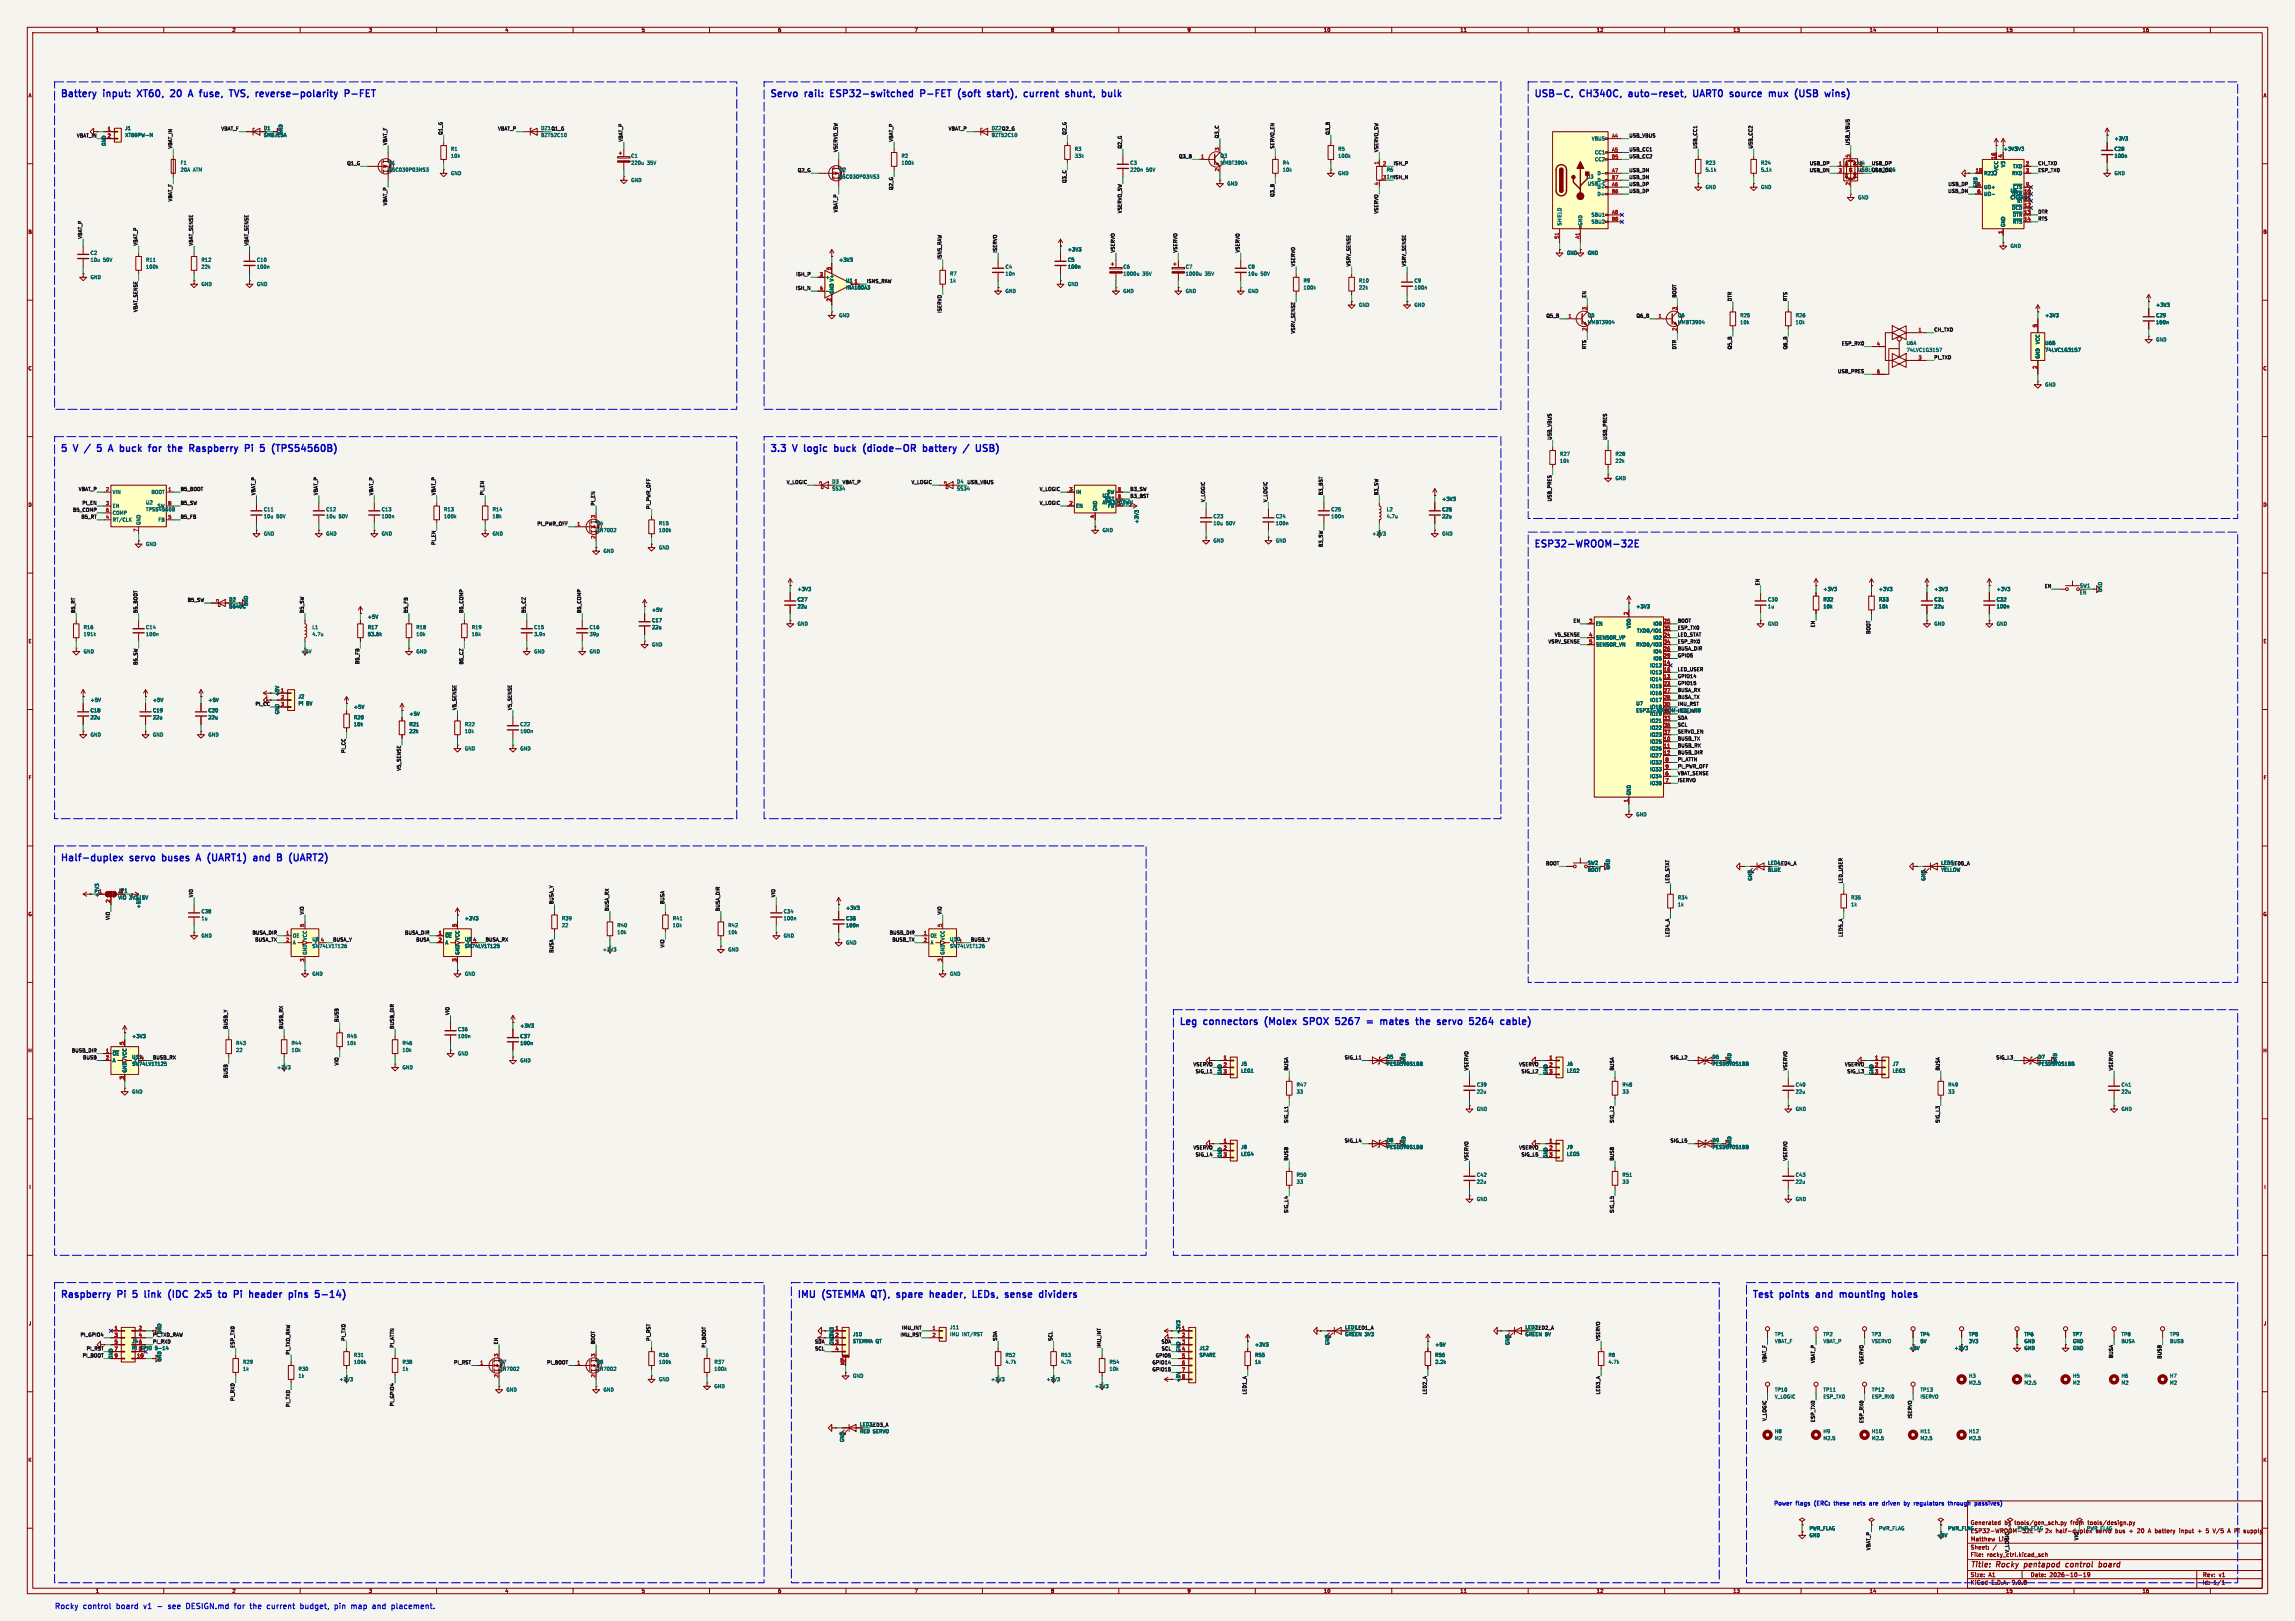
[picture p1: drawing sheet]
<svg xmlns="http://www.w3.org/2000/svg" width="841mm" height="594mm" viewBox="0 0 841 594" stroke-linecap="round" stroke-linejoin="round" font-family="sans-serif">
<defs><g id="words">
<g font-size="3.5" fill="#0000c2">
<text x="22" y="35.7">Battery</text>
<text x="38.1" y="35.7">input:</text>
<text x="51.6" y="35.7">XT60,</text>
<text x="64.8" y="35.7">20</text>
<text x="72.4" y="35.7">A</text>
<text x="77.5" y="35.7">fuse,</text>
<text x="89.4" y="35.7">TVS,</text>
<text x="100" y="35.7">reverse-polarity</text>
<text x="133.6" y="35.7">P-FET</text>
<text x="282" y="35.7">Servo</text>
<text x="295.1" y="35.7">rail:</text>
<text x="305.5" y="35.7">ESP32-switched</text>
<text x="339.5" y="35.7">P-FET</text>
<text x="354.3" y="35.7">(soft</text>
<text x="366" y="35.7">start),</text>
<text x="380.5" y="35.7">current</text>
<text x="396.7" y="35.7">shunt,</text>
<text x="562" y="35.7">USB-C,</text>
<text x="579.2" y="35.7">CH340C,</text>
<text x="598" y="35.7">auto-reset,</text>
<text x="622.7" y="35.7">UART0</text>
<text x="637.2" y="35.7">source</text>
<text x="652.5" y="35.7">mux</text>
<text x="663" y="35.7">(USB</text>
<text x="675.1" y="35.7">wins)</text>
<text x="22" y="165.7">5</text>
<text x="27.3" y="165.7">V</text>
<text x="37.9" y="165.7">5</text>
<text x="43.1" y="165.7">A</text>
<text x="48.2" y="165.7">buck</text>
<text x="59.8" y="165.7">for</text>
<text x="67.9" y="165.7">the</text>
<text x="76.7" y="165.7">Raspberry</text>
<text x="98" y="165.7">Pi</text>
<text x="104.6" y="165.7">5</text>
<text x="109.9" y="165.7">(TPS54560B)</text>
<text x="282" y="165.7">3.3</text>
<text x="290.9" y="165.7">V</text>
<text x="295.9" y="165.7">logic</text>
<text x="308" y="165.7">buck</text>
<text x="319.6" y="165.7">(diode-OR</text>
<text x="342.5" y="165.7">battery</text>
<text x="358.4" y="165.7">/</text>
<text x="363.9" y="165.7">USB)</text>
<text x="562" y="200.7">ESP32-WROOM-32E</text>
<text x="22" y="315.7">Half-duplex</text>
<text x="47.9" y="315.7">servo</text>
<text x="60.7" y="315.7">buses</text>
<text x="74.3" y="315.7">A</text>
<text x="79.3" y="315.7">(UART1)</text>
<text x="97.1" y="315.7">and</text>
<text x="106.8" y="315.7">B</text>
<text x="112.2" y="315.7">(UART2)</text>
<text x="432" y="375.7">Leg</text>
<text x="441.3" y="375.7">connectors</text>
<text x="464.7" y="375.7">(Molex</text>
<text x="479.9" y="375.7">SPOX</text>
<text x="492.7" y="375.7">5267</text>
<text x="505.1" y="375.7">=</text>
<text x="511.1" y="375.7">mates</text>
<text x="525.2" y="375.7">the</text>
<text x="533.9" y="375.7">servo</text>
<text x="546.7" y="375.7">5264</text>
<text x="559.1" y="375.7">cable)</text>
<text x="22" y="475.7">Raspberry</text>
<text x="43.4" y="475.7">Pi</text>
<text x="50" y="475.7">5</text>
<text x="55.2" y="475.7">link</text>
<text x="64.9" y="475.7">(IDC</text>
<text x="75.7" y="475.7">2x5</text>
<text x="85.4" y="475.7">to</text>
<text x="92" y="475.7">Pi</text>
<text x="98.6" y="475.7">header</text>
<text x="114.1" y="475.7">pins</text>
<text x="124.7" y="475.7">5-14)</text>
<text x="292" y="475.7">IMU</text>
<text x="301.6" y="475.7">(STEMMA</text>
<text x="320.5" y="475.7">QT),</text>
<text x="330.8" y="475.7">spare</text>
<text x="344" y="475.7">header,</text>
<text x="360.7" y="475.7">LEDs,</text>
<text x="373.6" y="475.7">sense</text>
<text x="387.1" y="475.7">dividers</text>
<text x="642" y="475.7">Test</text>
<text x="652.4" y="475.7">points</text>
<text x="666.7" y="475.7">and</text>
<text x="676.4" y="475.7">mounting</text>
<text x="696.6" y="475.7">holes</text>
</g>
<g font-size="2.8" fill="#840000">
<text x="722" y="574.9">Title:</text>
<text x="731.7" y="574.9">Rocky</text>
<text x="742.6" y="574.9">pentapod</text>
<text x="758.7" y="574.9">control</text>
<text x="771.6" y="574.9">board</text>
</g>
<g font-size="2.8" fill="#0000c2">
<text x="20" y="589.7">Rocky</text>
<text x="30.2" y="589.7">control</text>
<text x="42.4" y="589.7">board</text>
<text x="52.5" y="589.7">v1</text>
<text x="61.5" y="589.7">see</text>
<text x="68.2" y="589.7">DESIGN.md</text>
<text x="85.9" y="589.7">for</text>
<text x="91.7" y="589.7">the</text>
<text x="97.9" y="589.7">current</text>
<text x="110.2" y="589.7">budget,</text>
<text x="122.8" y="589.7">pin</text>
<text x="129" y="589.7">map</text>
<text x="136.8" y="589.7">and</text>
<text x="143.8" y="589.7">placement.</text>
</g>
<g font-size="2.1" fill="#0000c2">
<text x="650" y="551.7">Power</text>
<text x="657.9" y="551.7">flags</text>
<text x="664.8" y="551.7">(ERC:</text>
<text x="672.2" y="551.7">these</text>
<text x="679.5" y="551.7">nets</text>
<text x="685.5" y="551.7">are</text>
<text x="690.4" y="551.7">driven</text>
<text x="698.5" y="551.7">by</text>
<text x="702.3" y="551.7">regulators</text>
<text x="715" y="551.7">through</text>
<text x="724.9" y="551.7">passives)</text>
</g>
<g font-size="2.1" fill="#840000">
<text x="722" y="562">ESP32-WROOM-32E</text>
<text x="722" y="559">Generated</text>
<text x="734.5" y="559">by</text>
<text x="738.3" y="559">tools/gen_sch.py</text>
<text x="749.6" y="562">2x</text>
<text x="753.5" y="562">half-duplex</text>
<text x="759" y="559">from</text>
<text x="765.4" y="559">tools/design.py</text>
<text x="775.6" y="562">bus</text>
<text x="780.9" y="562">+</text>
<text x="784" y="562">20</text>
<text x="788.2" y="562">A battery</text>
<text x="799.9" y="562">input</text>
<text x="806.8" y="562">+</text>
<text x="810" y="562">5</text>
<text x="812.7" y="562">V/5</text>
<text x="818.3" y="562">A</text>
<text x="820.9" y="562">Pi</text>
<text x="824.4" y="562">supply</text>
<text x="722" y="568">Sheet:</text>
<text x="722" y="565.2">Matthew</text>
<text x="722" y="570.7">File:</text>
<text x="728.1" y="570.7">rocky_ctrl.kicad_sch</text>
<text x="722" y="580.9">KiCad</text>
<text x="722" y="578.1">Size:</text>
<text x="728.7" y="578.1">A1</text>
<text x="729.7" y="580.9">E.D.A.</text>
<text x="737.3" y="580.9">9.0.8</text>
<text x="744" y="578.1">Date:</text>
<text x="751" y="578.1">2026-10-19</text>
<text x="807" y="578.3">Rev:</text>
<text x="807" y="580.9">Id:</text>
<text x="811.1" y="580.9">1/1</text>
<text x="813.4" y="578.3">v1</text>
</g>
<g font-size="2.1" fill="#006464">
<text x="746.4" y="562">+</text>
<text x="768.4" y="562">servo</text>
</g>
<text font-size="2.1" fill="#0f0f0f" x="732.7" y="565.2">Lin</text>
<g font-size="1.8" fill="#840000">
<text x="35" y="11.9">1</text>
<text x="85" y="11.9">2</text>
<text x="135" y="11.9">3</text>
<text x="185" y="11.9">4</text>
<text x="235" y="11.9">5</text>
<text x="285" y="11.9">6</text>
<text x="335" y="11.9">7</text>
<text x="385" y="11.9">8</text>
<text x="435" y="11.9">9</text>
<text x="485" y="11.9">10</text>
<text x="535" y="11.9">11</text>
<text x="585" y="11.9">12</text>
<text x="635" y="11.9">13</text>
<text x="685" y="11.9">14</text>
<text x="735" y="11.9">15</text>
<text x="785" y="11.9">16</text>
<text x="10.3" y="35.9">A</text>
<text x="829.3" y="35.9">A</text>
<text x="10.3" y="85.9">B</text>
<text x="829.2" y="85.9">B</text>
<text x="10.3" y="135.9">C</text>
<text x="829.2" y="135.9">C</text>
<text x="10.3" y="185.9">D</text>
<text x="403.9" y="185">AP63203WU</text>
<text x="829.2" y="185.9">D</text>
<text x="10.3" y="235.9">E</text>
<text x="829.3" y="235.9">E</text>
<text x="10.3" y="285.9">F</text>
<text x="829.3" y="285.9">F</text>
<text x="581.7" y="317.1">SW2</text>
<text x="43.2" y="327.3">JP1</text>
<text x="10.3" y="335.9">G</text>
<text x="829.2" y="335.9">G</text>
<text x="10.2" y="385.9">H</text>
<text x="829.2" y="385.9">H</text>
<text x="10.6" y="435.9">I</text>
<text x="829.6" y="435.9">I</text>
<text x="10.4" y="485.9">J</text>
<text x="829.4" y="485.9">J</text>
<text x="10.3" y="535.9">K</text>
<text x="829.2" y="535.9">K</text>
<text x="35" y="583.9">1</text>
<text x="85" y="583.9">2</text>
<text x="135" y="583.9">3</text>
<text x="185" y="583.9">4</text>
<text x="235" y="583.9">5</text>
<text x="285" y="583.9">6</text>
<text x="335" y="583.9">7</text>
<text x="385" y="583.9">8</text>
<text x="435" y="583.9">9</text>
<text x="485" y="583.9">10</text>
<text x="535" y="583.9">11</text>
<text x="585" y="583.9">12</text>
<text x="635" y="583.9">13</text>
<text x="685" y="583.9">14</text>
<text x="735" y="583.9">15</text>
<text x="785" y="583.9">16</text>
</g>
<g font-size="1.8" fill="#006464">
<text x="45.7" y="47.9">J1</text>
<text x="96.5" y="47.9">D1</text>
<text x="39" y="53.6" transform="rotate(-90 39 53.6)">GND</text>
<text x="45.7" y="50.4">XT60PW-M</text>
<text x="96.5" y="50.4">SMBJ15A</text>
<text x="103.7" y="49.5" transform="rotate(-90 103.7 49.5)">GND</text>
<text x="198.1" y="50.4">BZT52C10</text>
<text x="363.2" y="50.4">BZT52C10</text>
<text x="583.2" y="51.7">VBUS</text>
<text x="774.7" y="51.7">+3V3</text>
<text x="165.1" y="55.5">R1</text>
<text x="165.1" y="58">10k</text>
<text x="231.1" y="58">C1</text>
<text x="330.2" y="58">R2</text>
<text x="393.7" y="55.5">R3</text>
<text x="393.7" y="58">33k</text>
<text x="447" y="58">Q3</text>
<text x="490.2" y="55.5">R5</text>
<text x="490.2" y="58">100k</text>
<text x="584.3" y="56.7">CC1</text>
<text x="584.3" y="59.3">CC2</text>
<text x="734.1" y="55.5">+3V3</text>
<text x="736.6" y="55.5">+3V3</text>
<text x="774.7" y="58">100n</text>
<text x="774.7" y="55.5">C28</text>
<text x="66" y="60.6">F1</text>
<text x="66" y="63.1">20A</text>
<text x="70.7" y="63.1">ATM</text>
<text x="142.2" y="63.1">BSC030P03NS3</text>
<text x="142.2" y="60.6">Q1</text>
<text x="165.1" y="64.4">GND</text>
<text x="231.1" y="60.6">220u</text>
<text x="237.1" y="60.6">35V</text>
<text x="307.3" y="65.6">BSC030P03NS3</text>
<text x="307.3" y="63.1">Q2</text>
<text x="330.2" y="60.6">100k</text>
<text x="414" y="60.6">C3</text>
<text x="414" y="63.1">220n</text>
<text x="420" y="63.1">50V</text>
<text x="447" y="60.6">MMBT3904</text>
<text x="469.9" y="60.6">R4</text>
<text x="469.9" y="63.1">10k</text>
<text x="490.2" y="64.4">GND</text>
<text x="508" y="63.1">R6</text>
<text x="581.7" y="65.6">J3</text>
<text x="585.2" y="64.4">D-</text>
<text x="624.8" y="63.1">5.1k</text>
<text x="624.8" y="60.6">R23</text>
<text x="645.2" y="63.1">5.1k</text>
<text x="645.2" y="60.6">R24</text>
<text x="680.7" y="60.6">U4</text>
<text x="681.3" y="60.7">6</text>
<text x="681.3" y="63.2">4</text>
<text x="726.9" y="64.4">R232</text>
<text x="732.4" y="62.8" transform="rotate(-90 732.4 62.8)">VCC</text>
<text x="734.9" y="61.4" transform="rotate(-90 734.9 61.4)">V3</text>
<text x="737.2" y="64.4">RXD</text>
<text x="737.5" y="61.8">TXD</text>
<text x="774.7" y="64.4">GND</text>
<text x="231.1" y="66.9">GND</text>
<text x="449.6" y="68.2">GND</text>
<text x="581.7" y="68.2">USB-C</text>
<text x="585.2" y="66.9">D-</text>
<text x="585.2" y="69.4">D+</text>
<text x="585.2" y="72">D+</text>
<text x="624.8" y="69.4">GND</text>
<text x="645.2" y="69.4">GND</text>
<text x="724.8" y="68.9" transform="rotate(-90 724.8 68.9)">GND</text>
<text x="726.9" y="69.4">UD+</text>
<text x="726.9" y="72">UD-</text>
<text x="736.6" y="70.7">U5</text>
<text x="737.2" y="72">~{DSR}</text>
<text x="737.5" y="69.4">~{CTS}</text>
<text x="680.7" y="73.3">GND</text>
<text x="737.2" y="77.1">~{DCD}</text>
<text x="739.1" y="74.5">~{RI}</text>
<text x="572.4" y="82.8" transform="rotate(-90 572.4 82.8)">SHIELD</text>
<text x="580" y="82.8" transform="rotate(-90 580 82.8)">GND</text>
<text x="583" y="79.6">SBU1</text>
<text x="583" y="82.1">SBU2</text>
<text x="734.9" y="83.3" transform="rotate(-90 734.9 83.3)">GND</text>
<text x="737.5" y="79.6">~{DTR}</text>
<text x="737.5" y="82.1">~{RTS}</text>
<text x="33" y="93.6">C2</text>
<text x="391.2" y="92.3">+3V3</text>
<text x="574" y="93.6">GND</text>
<text x="581.7" y="93.6">GND</text>
<text x="736.6" y="91">GND</text>
<text x="33" y="96.1">10u</text>
<text x="37.8" y="96.1">50V</text>
<text x="53.3" y="96.1">R11</text>
<text x="53.3" y="98.7">100k</text>
<text x="73.7" y="98.7">22k</text>
<text x="73.7" y="96.1">R12</text>
<text x="94" y="98.7">100n</text>
<text x="94" y="96.1">C10</text>
<text x="307.3" y="96.1">+3V3</text>
<text x="348" y="101.2">R7</text>
<text x="368.3" y="98.7">C4</text>
<text x="368.3" y="101.2">10n</text>
<text x="391.2" y="96.1">C5</text>
<text x="391.2" y="98.7">100n</text>
<text x="411.5" y="98.7">C6</text>
<text x="411.5" y="101.2">1000u</text>
<text x="418.6" y="101.2">35V</text>
<text x="434.3" y="98.7">C7</text>
<text x="434.3" y="101.2">1000u</text>
<text x="441.5" y="101.2">35V</text>
<text x="457.2" y="98.7">C8</text>
<text x="457.2" y="101.2">10u</text>
<text x="461.9" y="101.2">50V</text>
<text x="33" y="102.5">GND</text>
<text x="73.7" y="105">GND</text>
<text x="94" y="105">GND</text>
<text x="302.4" y="102.5">+</text>
<text x="305.7" y="107.8" transform="rotate(-90 305.7 107.8)">GND V+</text>
<text x="309.9" y="106.3">INA180A3</text>
<text x="309.9" y="103.7">U1</text>
<text x="348" y="103.7">1k</text>
<text x="368.3" y="107.5">GND</text>
<text x="391.2" y="105">GND</text>
<text x="411.5" y="107.5">GND</text>
<text x="434.3" y="107.5">GND</text>
<text x="457.2" y="107.5">GND</text>
<text x="477.5" y="103.7">R9</text>
<text x="477.5" y="106.3">100k</text>
<text x="497.8" y="106.3">22k</text>
<text x="497.8" y="103.7">R10</text>
<text x="518.2" y="103.7">C9</text>
<text x="518.2" y="106.3">100n</text>
<text x="497.8" y="112.6">GND</text>
<text x="518.2" y="112.6">GND</text>
<text x="789.9" y="112.6">+3V3</text>
<text x="307.3" y="116.4">GND</text>
<text x="581.7" y="116.4">Q5</text>
<text x="581.7" y="119">MMBT3904</text>
<text x="614.7" y="116.4">Q6</text>
<text x="614.7" y="119">MMBT3904</text>
<text x="637.5" y="119">10k</text>
<text x="637.5" y="116.4">R25</text>
<text x="657.9" y="119">10k</text>
<text x="657.9" y="116.4">R26</text>
<text x="749.3" y="116.4">+3V3</text>
<text x="789.9" y="119">100n</text>
<text x="789.9" y="116.4">C29</text>
<text x="789.9" y="125.3">GND</text>
<text x="698.5" y="126.6">U6A</text>
<text x="698.5" y="129.1">74LVC1G3157</text>
<text x="747.6" y="131.6" transform="rotate(-90 747.6 131.6)">GND</text>
<text x="747.6" y="126.3" transform="rotate(-90 747.6 126.3)">VCC</text>
<text x="749.3" y="126.6">U6B</text>
<text x="749.3" y="129.1">74LVC1G3157</text>
<text x="749.3" y="141.8">GND</text>
<text x="571.5" y="167.2">R27</text>
<text x="591.8" y="167.2">R28</text>
<text x="571.5" y="169.8">10k</text>
<text x="591.8" y="169.8">22k</text>
<text x="304.8" y="177.4">D3</text>
<text x="304.8" y="179.9">SS34</text>
<text x="350.5" y="177.4">D4</text>
<text x="350.5" y="179.9">SS34</text>
<text x="591.8" y="176.1">GND</text>
<text x="41.1" y="181.2">VIN</text>
<text x="53.3" y="185">U2</text>
<text x="55.4" y="181.2">BOOT</text>
<text x="394.2" y="181.2">IN</text>
<text x="403.9" y="182.5">U3</text>
<text x="404.8" y="183.7">BST</text>
<text x="405.6" y="181.2">SW</text>
<text x="528.3" y="183.7">+3V3</text>
<text x="41.1" y="186.3">EN</text>
<text x="41.1" y="188.8">COMP</text>
<text x="41.1" y="191.4">RT/CLK</text>
<text x="53.3" y="187.6">TPS54560B</text>
<text x="57.6" y="186.3">SW</text>
<text x="57.9" y="191.4">FB</text>
<text x="96.5" y="187.6">C11</text>
<text x="96.5" y="190.1">10u</text>
<text x="101.3" y="190.1">50V</text>
<text x="119.4" y="187.6">C12</text>
<text x="119.4" y="190.1">10u</text>
<text x="124.1" y="190.1">50V</text>
<text x="139.7" y="190.1">100n</text>
<text x="139.7" y="187.6">C13</text>
<text x="162.6" y="187.6">R13</text>
<text x="162.6" y="190.1">100k</text>
<text x="180.3" y="190.1">18k</text>
<text x="180.3" y="187.6">R14</text>
<text x="394.2" y="186.3">EN</text>
<text x="402.2" y="187.5" transform="rotate(-90 402.2 187.5)">GND</text>
<text x="405.9" y="186.3">FB</text>
<text x="417.4" y="192" transform="rotate(-90 417.4 192)">+3V3</text>
<text x="444.5" y="190.1">C23</text>
<text x="467.4" y="190.1">C24</text>
<text x="487.7" y="190.1">100n</text>
<text x="487.7" y="187.6">C25</text>
<text x="508" y="187.6">L2</text>
<text x="508" y="190.1">4.7u</text>
<text x="528.3" y="187.6">C26</text>
<text x="528.3" y="190.1">22u</text>
<text x="51.7" y="192.5" transform="rotate(-90 51.7 192.5)">GND</text>
<text x="96.5" y="196.4">GND</text>
<text x="119.4" y="196.4">GND</text>
<text x="139.7" y="196.4">GND</text>
<text x="180.3" y="196.4">GND</text>
<text x="218.4" y="192.6">Q4</text>
<text x="218.4" y="195.2">2N7002</text>
<text x="241.3" y="192.6">R15</text>
<text x="241.3" y="195.2">100k</text>
<text x="403.9" y="195.2">GND</text>
<text x="444.5" y="192.6">10u</text>
<text x="449.2" y="192.6">50V</text>
<text x="467.4" y="192.6">100n</text>
<text x="502.7" y="196.4">+3V3</text>
<text x="528.3" y="196.4">GND</text>
<text x="53.3" y="200.3">GND</text>
<text x="221" y="202.8">GND</text>
<text x="241.3" y="201.5">GND</text>
<text x="444.5" y="199">GND</text>
<text x="467.4" y="199">GND</text>
<text x="762" y="215.5">SW1</text>
<text x="83.8" y="220.6">D2</text>
<text x="292.1" y="216.8">+3V3</text>
<text x="292.1" y="220.6">C27</text>
<text x="647.7" y="220.6">C30</text>
<text x="668" y="220.6">R32</text>
<text x="668" y="216.8">+3V3</text>
<text x="688.3" y="216.8">+3V3</text>
<text x="688.3" y="220.6">R33</text>
<text x="708.7" y="216.8">+3V3</text>
<text x="708.7" y="220.6">C31</text>
<text x="731.5" y="216.8">+3V3</text>
<text x="731.5" y="220.6">C32</text>
<text x="762" y="218">EN</text>
<text x="770.5" y="217.2" transform="rotate(-90 770.5 217.2)">GND</text>
<text x="83.8" y="223.1">B540C</text>
<text x="91" y="222.2" transform="rotate(-90 91 222.2)">GND</text>
<text x="134.6" y="226.9">+5V</text>
<text x="238.8" y="224.4">+5V</text>
<text x="292.1" y="223.1">22u</text>
<text x="599.4" y="223.1">+3V3</text>
<text x="647.7" y="223.1">1u</text>
<text x="668" y="223.1">10k</text>
<text x="688.3" y="223.1">10k</text>
<text x="708.7" y="223.1">22u</text>
<text x="731.5" y="223.1">100n</text>
<text x="30.5" y="230.7">R16</text>
<text x="30.5" y="233.3">191k</text>
<text x="53.3" y="233.3">100n</text>
<text x="53.3" y="230.7">C14</text>
<text x="114.3" y="230.7">L1</text>
<text x="114.3" y="233.3">4.7u</text>
<text x="134.6" y="230.7">R17</text>
<text x="134.6" y="233.3">53.6k</text>
<text x="152.4" y="233.3">10k</text>
<text x="152.4" y="230.7">R18</text>
<text x="172.7" y="233.3">16k</text>
<text x="172.7" y="230.7">R19</text>
<text x="195.6" y="230.7">C15</text>
<text x="195.6" y="233.3">3.9n</text>
<text x="215.9" y="230.7">C16</text>
<text x="215.9" y="233.3">39p</text>
<text x="238.8" y="228.2">C17</text>
<text x="238.8" y="230.7">22u</text>
<text x="292.1" y="229.5">GND</text>
<text x="584.7" y="229.5">EN</text>
<text x="597.8" y="230.4" transform="rotate(-90 597.8 230.4)">VDD</text>
<text x="599.8" y="232">TXD0/IO1</text>
<text x="605.7" y="229.5">IO0</text>
<text x="647.7" y="229.5">GND</text>
<text x="708.7" y="229.5">GND</text>
<text x="731.5" y="229.5">GND</text>
<text x="30.5" y="239.6">GND</text>
<text x="110.2" y="239.6">+5V</text>
<text x="152.4" y="239.6">GND</text>
<text x="195.6" y="239.6">GND</text>
<text x="215.9" y="239.6">GND</text>
<text x="238.8" y="237.1">GND</text>
<text x="584.7" y="234.5">SENSOR_VP</text>
<text x="584.7" y="237.1">SENSOR_VN</text>
<text x="599.5" y="237.1">RXD0/IO3</text>
<text x="605.7" y="234.5">IO2</text>
<text x="605.7" y="239.6">IO4</text>
<text x="604.5" y="244.7">IO12</text>
<text x="605.7" y="242.2">IO5</text>
<text x="604.5" y="247.2">IO13</text>
<text x="604.5" y="249.8">IO14</text>
<text x="33" y="257.4">+5V</text>
<text x="55.9" y="257.4">+5V</text>
<text x="76.2" y="257.4">+5V</text>
<text x="102.5" y="255.3" transform="rotate(-90 102.5 255.3)">+5V</text>
<text x="109.2" y="256.1">J2</text>
<text x="604.5" y="252.3">IO15</text>
<text x="604.5" y="254.9">IO16</text>
<text x="604.5" y="257.4">IO17</text>
<text x="33" y="261.2">C18</text>
<text x="33" y="263.8">22u</text>
<text x="55.9" y="261.2">C19</text>
<text x="55.9" y="263.8">22u</text>
<text x="76.2" y="261.2">C20</text>
<text x="76.2" y="263.8">22u</text>
<text x="102.5" y="261.9" transform="rotate(-90 102.5 261.9)">GND</text>
<text x="109.2" y="258.7">Pi</text>
<text x="112.3" y="258.7">5V</text>
<text x="129.5" y="259.9">+5V</text>
<text x="129.5" y="263.8">R20</text>
<text x="149.9" y="262.5">+5V</text>
<text x="599.4" y="258.7">U7</text>
<text x="604.5" y="259.9">IO18</text>
<text x="604.5" y="262.5">IO19</text>
<text x="614.7" y="261.3">IMU_INT</text>
<text x="129.5" y="266.3">10k</text>
<text x="149.9" y="268.8">22k</text>
<text x="149.9" y="266.3">R21</text>
<text x="170.2" y="268.8">10k</text>
<text x="170.2" y="266.3">R22</text>
<text x="190.5" y="268.8">100n</text>
<text x="190.5" y="266.3">C22</text>
<text x="604.5" y="265">IO21</text>
<text x="604.5" y="267.6">IO22</text>
<text x="33" y="270.1">GND</text>
<text x="55.9" y="270.1">GND</text>
<text x="76.2" y="270.1">GND</text>
<text x="170.2" y="275.2">GND</text>
<text x="190.5" y="275.2">GND</text>
<text x="604.5" y="270.1">IO23</text>
<text x="604.5" y="272.6">IO25</text>
<text x="604.5" y="275.2">IO26</text>
<text x="604.5" y="277.7">IO27</text>
<text x="604.5" y="280.3">IO32</text>
<text x="604.5" y="282.8">IO33</text>
<text x="604.5" y="285.3">IO34</text>
<text x="604.5" y="287.9">IO35</text>
<text x="597.8" y="291.6" transform="rotate(-90 597.8 291.6)">GND</text>
<text x="599.4" y="299.3">GND</text>
<text x="647.7" y="317.1">LED4</text>
<text x="711.2" y="317.1">LED5</text>
<text x="581.7" y="319.6">BOOT</text>
<text x="590.1" y="318.8" transform="rotate(-90 590.1 318.8)">GND</text>
<text x="642.2" y="322.9" transform="rotate(-90 642.2 322.9)">GND</text>
<text x="647.7" y="319.6">BLUE</text>
<text x="705.7" y="322.9" transform="rotate(-90 705.7 322.9)">GND</text>
<text x="711.2" y="319.6">YELLOW</text>
<text x="36.1" y="327.4">1</text>
<text x="36.4" y="328.9" transform="rotate(-90 36.4 328.9)">+3V3</text>
<text x="43.2" y="329.8">VIO 3V3|5V</text>
<text x="614.7" y="329.8">R34</text>
<text x="678.2" y="329.8">R35</text>
<text x="51.7" y="333" transform="rotate(-90 51.7 333)">+5V</text>
<text x="73.7" y="334.9">C38</text>
<text x="287" y="334.9">C34</text>
<text x="309.9" y="333.6">+3V3</text>
<text x="614.7" y="332.3">1k</text>
<text x="678.2" y="332.3">1k</text>
<text x="73.7" y="337.4">1u</text>
<text x="170.2" y="337.4">+3V3</text>
<text x="205.7" y="337.4">R39</text>
<text x="205.7" y="340">22</text>
<text x="226.1" y="340">R40</text>
<text x="246.4" y="340">10k</text>
<text x="246.4" y="337.4">R41</text>
<text x="266.7" y="340">R42</text>
<text x="287" y="337.4">100n</text>
<text x="309.9" y="340">100n</text>
<text x="309.9" y="337.4">C35</text>
<text x="73.7" y="343.8">GND</text>
<text x="107.2" y="343.8">OE</text>
<text x="107.2" y="346.3">A</text>
<text x="112.6" y="344.7" transform="rotate(-90 112.6 344.7)">VCC</text>
<text x="114.3" y="347.6">SN74LV1T126</text>
<text x="114.3" y="345">U8</text>
<text x="115" y="346.3">Y</text>
<text x="163.1" y="343.8">~{OE}</text>
<text x="163.1" y="346.3">A</text>
<text x="168.5" y="344.7" transform="rotate(-90 168.5 344.7)">VCC</text>
<text x="170.2" y="347.6">SN74LV1T125</text>
<text x="170.2" y="345">U9</text>
<text x="170.9" y="346.3">Y</text>
<text x="226.1" y="342.5">10k</text>
<text x="266.7" y="342.5">10k</text>
<text x="287" y="343.8">GND</text>
<text x="309.9" y="346.3">GND</text>
<text x="340.9" y="343.8">OE</text>
<text x="340.9" y="346.3">A</text>
<text x="346.3" y="344.7" transform="rotate(-90 346.3 344.7)">VCC</text>
<text x="348" y="345">U104</text>
<text x="348" y="347.6">SN74LV1T126</text>
<text x="348.7" y="346.3">Y</text>
<text x="112.6" y="350" transform="rotate(-90 112.6 350)">GND</text>
<text x="168.5" y="350" transform="rotate(-90 168.5 350)">GND</text>
<text x="220.8" y="348.8">+3V3</text>
<text x="266.7" y="348.8">GND</text>
<text x="346.3" y="350" transform="rotate(-90 346.3 350)">GND</text>
<text x="114.3" y="357.7">GND</text>
<text x="170.2" y="357.7">GND</text>
<text x="348" y="357.7">GND</text>
<text x="190.5" y="376.8">+3V3</text>
<text x="48.3" y="380.6">+3V3</text>
<text x="86.4" y="383.1">R43</text>
<text x="106.7" y="383.1">R44</text>
<text x="127" y="383.1">10k</text>
<text x="127" y="380.6">R45</text>
<text x="147.3" y="383.1">R46</text>
<text x="167.6" y="380.6">100n</text>
<text x="167.6" y="378.1">C36</text>
<text x="190.5" y="383.1">100n</text>
<text x="190.5" y="380.6">C37</text>
<text x="41.1" y="386.9">~{OE}</text>
<text x="41.1" y="389.5">A</text>
<text x="46.6" y="387.9" transform="rotate(-90 46.6 387.9)">VCC</text>
<text x="49" y="389.5">Y</text>
<text x="86.4" y="385.7">22</text>
<text x="106.7" y="385.7">10k</text>
<text x="147.3" y="385.7">10k</text>
<text x="167.6" y="386.9">GND</text>
<text x="190.5" y="389.5">GND</text>
<text x="508" y="388.2">D5</text>
<text x="515.2" y="389.9" transform="rotate(-90 515.2 389.9)">GND</text>
<text x="627.4" y="388.2">D6</text>
<text x="634.6" y="389.9" transform="rotate(-90 634.6 389.9)">GND</text>
<text x="746.8" y="388.2">D7</text>
<text x="754" y="389.9" transform="rotate(-90 754 389.9)">GND</text>
<text x="46.6" y="393.2" transform="rotate(-90 46.6 393.2)">GND</text>
<text x="48.3" y="390.8">SN74LV1T125</text>
<text x="101.4" y="392">+3V3</text>
<text x="147.3" y="392">GND</text>
<text x="447.9" y="394" transform="rotate(-90 447.9 394)">GND</text>
<text x="454.7" y="390.8">J5</text>
<text x="454.7" y="393.3">LEG1</text>
<text x="508" y="390.8">PESD5V0S1BB</text>
<text x="567.3" y="394" transform="rotate(-90 567.3 394)">GND</text>
<text x="574" y="390.8">J6</text>
<text x="574" y="393.3">LEG2</text>
<text x="627.4" y="390.8">PESD5V0S1BB</text>
<text x="686.7" y="394" transform="rotate(-90 686.7 394)">GND</text>
<text x="693.4" y="390.8">J7</text>
<text x="693.4" y="393.3">LEG3</text>
<text x="746.8" y="390.8">PESD5V0S1BB</text>
<text x="48.3" y="400.9">GND</text>
<text x="475" y="398.4">R47</text>
<text x="475" y="400.9">33</text>
<text x="541" y="398.4">C39</text>
<text x="541" y="400.9">22u</text>
<text x="594.4" y="398.4">R48</text>
<text x="594.4" y="400.9">33</text>
<text x="657.9" y="398.4">C40</text>
<text x="657.9" y="400.9">22u</text>
<text x="713.7" y="398.4">R49</text>
<text x="713.7" y="400.9">33</text>
<text x="777.2" y="398.4">C41</text>
<text x="777.2" y="400.9">22u</text>
<text x="541" y="407.3">GND</text>
<text x="657.9" y="407.3">GND</text>
<text x="777.2" y="407.3">GND</text>
<text x="508" y="418.7">D8</text>
<text x="627.4" y="418.7">D9</text>
<text x="447.9" y="424.5" transform="rotate(-90 447.9 424.5)">GND</text>
<text x="454.7" y="421.2">J8</text>
<text x="454.7" y="423.8">LEG4</text>
<text x="508" y="421.2">PESD5V0S1BB</text>
<text x="515.2" y="420.4" transform="rotate(-90 515.2 420.4)">GND</text>
<text x="567.3" y="424.5" transform="rotate(-90 567.3 424.5)">GND</text>
<text x="574" y="421.2">J9</text>
<text x="574" y="423.8">LEG5</text>
<text x="627.4" y="421.2">PESD5V0S1BB</text>
<text x="634.6" y="420.4" transform="rotate(-90 634.6 420.4)">GND</text>
<text x="475" y="431.4">R50</text>
<text x="541" y="431.4">C42</text>
<text x="594.4" y="431.4">R51</text>
<text x="657.9" y="431.4">C43</text>
<text x="475" y="433.9">33</text>
<text x="541" y="433.9">22u</text>
<text x="594.4" y="433.9">33</text>
<text x="657.9" y="433.9">22u</text>
<text x="541" y="440.3">GND</text>
<text x="657.9" y="440.3">GND</text>
<text x="59.3" y="488.9" transform="rotate(-90 59.3 488.9)">GND</text>
<text x="305.7" y="491.5" transform="rotate(-90 305.7 491.5)">+3V3</text>
<text x="312.4" y="489.8">J10</text>
<text x="348" y="487.3">J11</text>
<text x="348" y="489.8">IMU</text>
<text x="352.5" y="489.8">INT/RST</text>
<text x="432.7" y="488.9" transform="rotate(-90 432.7 488.9)">+3V3</text>
<text x="492.8" y="489.8">GREEN 3V3</text>
<text x="492.8" y="487.3">LED1</text>
<text x="558.8" y="489.8">GREEN 5V</text>
<text x="558.8" y="487.3">LED2</text>
<text x="650.2" y="489.8">TP1</text>
<text x="668" y="489.8">TP2</text>
<text x="685.8" y="489.8">TP3</text>
<text x="703.6" y="489.8">TP4</text>
<text x="721.4" y="489.8">TP5</text>
<text x="741.7" y="489.8">TP6</text>
<text x="759.5" y="489.8">TP7</text>
<text x="777.2" y="489.8">TP8</text>
<text x="795" y="489.8">TP9</text>
<text x="48.3" y="492.4">J4</text>
<text x="48.3" y="494.9">Pi</text>
<text x="129.5" y="497.4">R31</text>
<text x="241.3" y="497.4">R36</text>
<text x="305.7" y="493" transform="rotate(-90 305.7 493)">GND</text>
<text x="312.4" y="492.4">STEMMA QT</text>
<text x="368.3" y="497.4">R52</text>
<text x="388.6" y="497.4">R53</text>
<text x="432.7" y="495.6" transform="rotate(-90 432.7 495.6)">GND</text>
<text x="439.4" y="497.4">SPARE</text>
<text x="439.4" y="494.9">J12</text>
<text x="459.7" y="497.4">R55</text>
<text x="459.7" y="493.6">+3V3</text>
<text x="487.3" y="493" transform="rotate(-90 487.3 493)">GND</text>
<text x="525.8" y="493.6">+5V</text>
<text x="525.8" y="497.4">R56</text>
<text x="553.3" y="493" transform="rotate(-90 553.3 493)">GND</text>
<text x="589.3" y="497.4">R8</text>
<text x="650.2" y="492.4">VBAT_F</text>
<text x="668" y="492.4">VBAT_P</text>
<text x="685.8" y="492.4">VSERVO</text>
<text x="699.5" y="494.9">+5V</text>
<text x="703.6" y="492.4">5V</text>
<text x="716.1" y="494.9">+3V3</text>
<text x="721.4" y="492.4">3V3</text>
<text x="741.7" y="492.4">GND</text>
<text x="741.7" y="494.9">GND</text>
<text x="759.5" y="494.9">GND</text>
<text x="759.5" y="492.4">GND</text>
<text x="777.2" y="492.4">BUSA</text>
<text x="795" y="492.4">BUSB</text>
<text x="41.5" y="498.1" transform="rotate(-90 41.5 498.1)">GND</text>
<text x="59.3" y="499.1" transform="rotate(-90 59.3 499.1)">GND</text>
<text x="88.9" y="500">R29</text>
<text x="88.9" y="502.5">1k</text>
<text x="109.2" y="502.5">R30</text>
<text x="129.5" y="500">100k</text>
<text x="147.3" y="500">R38</text>
<text x="147.3" y="502.5">1k</text>
<text x="182.9" y="500">Q7</text>
<text x="182.9" y="502.5">2N7002</text>
<text x="218.4" y="500">Q8</text>
<text x="218.4" y="502.5">2N7002</text>
<text x="241.3" y="500">100k</text>
<text x="261.6" y="500">R37</text>
<text x="261.6" y="502.5">100k</text>
<text x="368.3" y="500">4.7k</text>
<text x="388.6" y="500">4.7k</text>
<text x="406.4" y="502.5">10k</text>
<text x="406.4" y="500">R54</text>
<text x="459.7" y="500">1k</text>
<text x="525.8" y="500">2.2k</text>
<text x="589.3" y="500">4.7k</text>
<text x="109.2" y="505.1">1k</text>
<text x="124.2" y="506.3">+3V3</text>
<text x="241.3" y="506.3">GND</text>
<text x="261.6" y="508.9">GND</text>
<text x="312.4" y="505.1">GND</text>
<text x="363" y="506.3">+3V3</text>
<text x="383.3" y="506.3">+3V3</text>
<text x="401.1" y="508.9">+3V3</text>
<text x="432.7" y="506.7" transform="rotate(-90 432.7 506.7)">+5V</text>
<text x="721.4" y="505.1">H3</text>
<text x="721.4" y="507.6">M2.5</text>
<text x="741.7" y="505.1">H4</text>
<text x="741.7" y="507.6">M2.5</text>
<text x="759.5" y="507.6">M2</text>
<text x="759.5" y="505.1">H5</text>
<text x="777.2" y="507.6">M2</text>
<text x="777.2" y="505.1">H6</text>
<text x="795" y="507.6">M2</text>
<text x="795" y="505.1">H7</text>
<text x="185.4" y="510.1">GND</text>
<text x="221" y="510.1">GND</text>
<text x="650.2" y="510.1">TP10</text>
<text x="650.2" y="512.7">V_LOGIC</text>
<text x="668" y="512.7">ESP_TX0</text>
<text x="668" y="510.1">TP11</text>
<text x="685.8" y="512.7">ESP_RX0</text>
<text x="685.8" y="510.1">TP12</text>
<text x="703.6" y="510.1">TP13</text>
<text x="703.6" y="512.7">ISERVO</text>
<text x="315" y="525.4">RED SERVO</text>
<text x="315" y="522.8">LED3</text>
<text x="650.2" y="527.9">M2</text>
<text x="650.2" y="525.4">H8</text>
<text x="668" y="525.4">H9</text>
<text x="668" y="527.9">M2.5</text>
<text x="685.8" y="525.4">H10</text>
<text x="685.8" y="527.9">M2.5</text>
<text x="703.6" y="525.4">H11</text>
<text x="703.6" y="527.9">M2.5</text>
<text x="721.4" y="525.4">H12</text>
<text x="721.4" y="527.9">M2.5</text>
<text x="309.5" y="528.6" transform="rotate(-90 309.5 528.6)">GND</text>
<text x="662.9" y="560.9">PWR_FLAG</text>
<text x="662.9" y="563.5">GND</text>
<text x="688.3" y="560.9">PWR_FLAG</text>
<text x="709.7" y="563.5">+5V</text>
<text x="713.7" y="560.9">PWR_FLAG</text>
<text x="739.1" y="560.9">PWR_FLAG</text>
<text x="764.5" y="560.9">PWR_FLAG</text>
</g>
<g font-size="1.8" fill="#0f0f0f">
<text x="81" y="47.9">VBAT_F</text>
<text x="182.4" y="47.9">VBAT_P</text>
<text x="347.5" y="47.9">VBAT_P</text>
<text x="28" y="50.5">VBAT_IN</text>
<text x="141.9" y="53.3" transform="rotate(-90 141.9 53.3)">VBAT_F</text>
<text x="162.2" y="49.5" transform="rotate(-90 162.2 49.5)">Q1_G</text>
<text x="228.3" y="52.1" transform="rotate(-90 228.3 52.1)">VBAT_P</text>
<text x="327.3" y="52.1" transform="rotate(-90 327.3 52.1)">VBAT_P</text>
<text x="390.8" y="49.5" transform="rotate(-90 390.8 49.5)">Q2_G</text>
<text x="446.7" y="50.8" transform="rotate(-90 446.7 50.8)">Q3_C</text>
<text x="487.3" y="49.5" transform="rotate(-90 487.3 49.5)">Q3_B</text>
<text x="596.9" y="50.5">USB_VBUS</text>
<text x="677.8" y="53.3" transform="rotate(-90 677.8 53.3)">USB_VBUS</text>
<text x="63.2" y="54.6" transform="rotate(-90 63.2 54.6)">VBAT_IN</text>
<text x="307" y="55.9" transform="rotate(-90 307 55.9)">VSERVO_SW</text>
<text x="411.1" y="54.6" transform="rotate(-90 411.1 54.6)">Q2_G</text>
<text x="431.9" y="58.1">Q3_B</text>
<text x="467" y="54.6" transform="rotate(-90 467 54.6)">SERVO_EN</text>
<text x="505.1" y="55.9" transform="rotate(-90 505.1 55.9)">VSERVO_SW</text>
<text x="596.9" y="55.5">USB_CC1</text>
<text x="596.9" y="58.1">USB_CC2</text>
<text x="622" y="54.6" transform="rotate(-90 622 54.6)">USB_CC1</text>
<text x="642.3" y="54.6" transform="rotate(-90 642.3 54.6)">USB_CC2</text>
<text x="127.1" y="60.6">Q1_G</text>
<text x="292.2" y="63.2">Q2_G</text>
<text x="510.5" y="60.6">ISH_P</text>
<text x="596.9" y="63.2">USB_DN</text>
<text x="596.9" y="65.7">USB_DN</text>
<text x="663" y="63.2">USB_DN</text>
<text x="663" y="60.6">USB_DP</text>
<text x="685.8" y="60.6">USB_DP</text>
<text x="685.8" y="63.2">USB_DN</text>
<text x="746.8" y="63.2">ESP_TX0</text>
<text x="746.8" y="60.6">CH_TXD</text>
<text x="327.3" y="69.8" transform="rotate(-90 327.3 69.8)">Q2_G</text>
<text x="390.8" y="67.2" transform="rotate(-90 390.8 67.2)">Q3_C</text>
<text x="596.9" y="70.8">USB_DP</text>
<text x="596.9" y="68.2">USB_DP</text>
<text x="713.8" y="70.8">USB_DN</text>
<text x="713.8" y="68.2">USB_DP</text>
<text x="63.2" y="74" transform="rotate(-90 63.2 74)">VBAT_F</text>
<text x="141.9" y="75.4" transform="rotate(-90 141.9 75.4)">VBAT_P</text>
<text x="307" y="78" transform="rotate(-90 307 78)">VBAT_P</text>
<text x="467" y="72.3" transform="rotate(-90 467 72.3)">Q3_B</text>
<text x="411.1" y="78.3" transform="rotate(-90 411.1 78.3)">VSERVO_SW</text>
<text x="505.1" y="78.5" transform="rotate(-90 505.1 78.5)">VSERVO</text>
<text x="746.8" y="78.4">DTR</text>
<text x="746.8" y="80.9">RTS</text>
<text x="30.1" y="87.6" transform="rotate(-90 30.1 87.6)">VBAT_P</text>
<text x="50.5" y="90.2" transform="rotate(-90 50.5 90.2)">VBAT_P</text>
<text x="70.8" y="90.2" transform="rotate(-90 70.8 90.2)">VBAT_SENSE</text>
<text x="91.1" y="90.2" transform="rotate(-90 91.1 90.2)">VBAT_SENSE</text>
<text x="345.1" y="95.2" transform="rotate(-90 345.1 95.2)">ISNS_RAW</text>
<text x="365.4" y="92.7" transform="rotate(-90 365.4 92.7)">ISERVO</text>
<text x="408.6" y="92.7" transform="rotate(-90 408.6 92.7)">VSERVO</text>
<text x="431.5" y="92.7" transform="rotate(-90 431.5 92.7)">VSERVO</text>
<text x="454.3" y="92.7" transform="rotate(-90 454.3 92.7)">VSERVO</text>
<text x="291.6" y="101.3">ISH_P</text>
<text x="474.6" y="97.8" transform="rotate(-90 474.6 97.8)">VSERVO</text>
<text x="495" y="97.8" transform="rotate(-90 495 97.8)">VSRV_SENSE</text>
<text x="515.3" y="97.8" transform="rotate(-90 515.3 97.8)">VSRV_SENSE</text>
<text x="291.5" y="106.3">ISH_N</text>
<text x="317.5" y="103.8">ISNS_RAW</text>
<text x="581.3" y="109.2" transform="rotate(-90 581.3 109.2)">EN</text>
<text x="614.3" y="109.2" transform="rotate(-90 614.3 109.2)">BOOT</text>
<text x="634.7" y="110.5" transform="rotate(-90 634.7 110.5)">DTR</text>
<text x="655" y="110.5" transform="rotate(-90 655 110.5)">RTS</text>
<text x="50.5" y="114.5" transform="rotate(-90 50.5 114.5)">VBAT_SENSE</text>
<text x="345.1" y="114.8" transform="rotate(-90 345.1 114.8)">ISERVO</text>
<text x="566.5" y="116.5">Q5_B</text>
<text x="599.5" y="116.5">Q6_B</text>
<text x="474.6" y="122.4" transform="rotate(-90 474.6 122.4)">VSRV_SENSE</text>
<text x="708.7" y="121.6">CH_TXD</text>
<text x="581.3" y="128.1" transform="rotate(-90 581.3 128.1)">RTS</text>
<text x="614.3" y="128.2" transform="rotate(-90 614.3 128.2)">DTR</text>
<text x="634.7" y="128.2" transform="rotate(-90 634.7 128.2)">Q5_B</text>
<text x="655" y="128.2" transform="rotate(-90 655 128.2)">Q6_B</text>
<text x="674.8" y="126.7">ESP_RX0</text>
<text x="708.7" y="131.7">PI_TXD</text>
<text x="673.4" y="136.8">USB_PRES</text>
<text x="568.6" y="161.3" transform="rotate(-90 568.6 161.3)">USB_VBUS</text>
<text x="588.9" y="161.3" transform="rotate(-90 588.9 161.3)">USB_PRES</text>
<text x="28.7" y="180">VBAT_P</text>
<text x="66" y="180">B5_BOOT</text>
<text x="288.1" y="177.5">V_LOGIC</text>
<text x="308.6" y="177.5">VBAT_P</text>
<text x="333.9" y="177.5">V_LOGIC</text>
<text x="354.3" y="177.5">USB_VBUS</text>
<text x="380.9" y="180">V_LOGIC</text>
<text x="414" y="180">B3_SW</text>
<text x="30" y="185.1">PI_EN</text>
<text x="66" y="185.1">B5_SW</text>
<text x="93.6" y="181.6" transform="rotate(-90 93.6 181.6)">VBAT_P</text>
<text x="116.5" y="181.6" transform="rotate(-90 116.5 181.6)">VBAT_P</text>
<text x="136.8" y="181.6" transform="rotate(-90 136.8 181.6)">VBAT_P</text>
<text x="159.7" y="181.6" transform="rotate(-90 159.7 181.6)">VBAT_P</text>
<text x="177.5" y="181.6" transform="rotate(-90 177.5 181.6)">PI_EN</text>
<text x="218.1" y="185.4" transform="rotate(-90 218.1 185.4)">PI_EN</text>
<text x="380.9" y="185.1">V_LOGIC</text>
<text x="414" y="182.5">B3_BST</text>
<text x="441.6" y="184.1" transform="rotate(-90 441.6 184.1)">V_LOGIC</text>
<text x="464.5" y="184.1" transform="rotate(-90 464.5 184.1)">V_LOGIC</text>
<text x="484.8" y="181.6" transform="rotate(-90 484.8 181.6)">B3_BST</text>
<text x="505.1" y="181.6" transform="rotate(-90 505.1 181.6)">B3_SW</text>
<text x="568.6" y="183.9" transform="rotate(-90 568.6 183.9)">USB_PRES</text>
<text x="26.6" y="187.6">B5_COMP</text>
<text x="29.7" y="190.2">B5_RT</text>
<text x="66" y="190.2">B5_FB</text>
<text x="238.4" y="186.7" transform="rotate(-90 238.4 186.7)">PI_PWR_OFF</text>
<text x="196.8" y="192.7">PI_PWR_OFF</text>
<text x="159.7" y="199.8" transform="rotate(-90 159.7 199.8)">PI_EN</text>
<text x="484.8" y="200.6" transform="rotate(-90 484.8 200.6)">B3_SW</text>
<text x="644.8" y="214.6" transform="rotate(-90 644.8 214.6)">EN</text>
<text x="749.2" y="215.6">EN</text>
<text x="68.6" y="220.6">B5_SW</text>
<text x="27.6" y="224.8" transform="rotate(-90 27.6 224.8)">B5_RT</text>
<text x="50.5" y="224.8" transform="rotate(-90 50.5 224.8)">B5_BOOT</text>
<text x="111.4" y="224.8" transform="rotate(-90 111.4 224.8)">B5_SW</text>
<text x="149.5" y="224.8" transform="rotate(-90 149.5 224.8)">B5_FB</text>
<text x="169.8" y="224.8" transform="rotate(-90 169.8 224.8)">B5_COMP</text>
<text x="192.7" y="224.8" transform="rotate(-90 192.7 224.8)">B5_CZ</text>
<text x="213" y="224.8" transform="rotate(-90 213 224.8)">B5_COMP</text>
<text x="569.6" y="233.3">V5_SENSE</text>
<text x="576.4" y="228.3">EN</text>
<text x="614.7" y="230.8">ESP_TX0</text>
<text x="614.7" y="233.3">LED_STAT</text>
<text x="614.7" y="228.3">BOOT</text>
<text x="665.1" y="230" transform="rotate(-90 665.1 230)">EN</text>
<text x="685.5" y="232.4" transform="rotate(-90 685.5 232.4)">BOOT</text>
<text x="567.2" y="235.9">VSRV_SENSE</text>
<text x="614.7" y="235.9">ESP_RX0</text>
<text x="614.7" y="238.4">BUSA_DIR</text>
<text x="50.5" y="243.8" transform="rotate(-90 50.5 243.8)">B5_SW</text>
<text x="131.7" y="243.5" transform="rotate(-90 131.7 243.5)">B5_FB</text>
<text x="169.8" y="243.6" transform="rotate(-90 169.8 243.6)">B5_CZ</text>
<text x="614.7" y="241">GPIO5</text>
<text x="614.7" y="246">LED_USER</text>
<text x="614.7" y="248.6">GPIO14</text>
<text x="614.7" y="251.1">GPIO15</text>
<text x="614.7" y="253.7">BUSA_RX</text>
<text x="614.7" y="256.2">BUSA_TX</text>
<text x="93.5" y="258.7">PI_CC</text>
<text x="167.3" y="260.3" transform="rotate(-90 167.3 260.3)">V5_SENSE</text>
<text x="187.6" y="260.3" transform="rotate(-90 187.6 260.3)">V5_SENSE</text>
<text x="614.7" y="263.8">SDA</text>
<text x="614.7" y="258.7">IMU_RST</text>
<text x="614.7" y="268.9">SERVO_EN</text>
<text x="614.7" y="266.3">SCL</text>
<text x="614.7" y="274">BUSB_RX</text>
<text x="614.7" y="271.4">BUSB_TX</text>
<text x="126.7" y="276.1" transform="rotate(-90 126.7 276.1)">PI_CC</text>
<text x="614.7" y="276.5">BUSB_DIR</text>
<text x="614.7" y="279">PI_ATTN</text>
<text x="614.7" y="281.6">PI_PWR_OFF</text>
<text x="147" y="282.6" transform="rotate(-90 147 282.6)">V5_SENSE</text>
<text x="614.7" y="284.1">VBAT_SENSE</text>
<text x="614.7" y="286.7">ISERVO</text>
<text x="566.4" y="317.1">BOOT</text>
<text x="647.7" y="317.1">LED4LED4_A</text>
<text x="711.2" y="317.1">LED5LED5_A</text>
<text x="611.8" y="323.8" transform="rotate(-90 611.8 323.8)">LED_STAT</text>
<text x="675.3" y="323.8" transform="rotate(-90 675.3 323.8)">LED_USER</text>
<text x="70.8" y="328.9" transform="rotate(-90 70.8 328.9)">VIO</text>
<text x="284.1" y="328.9" transform="rotate(-90 284.1 328.9)">VIO</text>
<text x="111.4" y="335.3" transform="rotate(-90 111.4 335.3)">VIO</text>
<text x="202.9" y="331.5" transform="rotate(-90 202.9 331.5)">BUSA_Y</text>
<text x="223.2" y="334" transform="rotate(-90 223.2 334)">BUSA_RX</text>
<text x="243.5" y="331.5" transform="rotate(-90 243.5 331.5)">BUSA</text>
<text x="263.8" y="334" transform="rotate(-90 263.8 334)">BUSA_DIR</text>
<text x="345.1" y="335.3" transform="rotate(-90 345.1 335.3)">VIO</text>
<text x="40.3" y="337.2" transform="rotate(-90 40.3 337.2)">VIO</text>
<text x="92.4" y="342.5">BUSA_DIR</text>
<text x="93.4" y="345.1">BUSA_TX</text>
<text x="121.9" y="345.1">BUSA_Y</text>
<text x="148.3" y="342.5">BUSA_DIR</text>
<text x="152.4" y="345.1">BUSA</text>
<text x="177.8" y="345.1">BUSA_RX</text>
<text x="243.5" y="347.4" transform="rotate(-90 243.5 347.4)">VIO</text>
<text x="325.9" y="342.5">BUSB_DIR</text>
<text x="326.9" y="345.1">BUSB_TX</text>
<text x="355.6" y="345.1">BUSB_Y</text>
<text x="611.8" y="343.5" transform="rotate(-90 611.8 343.5)">LED4_A</text>
<text x="675.3" y="343.5" transform="rotate(-90 675.3 343.5)">LED5_A</text>
<text x="202.9" y="349.3" transform="rotate(-90 202.9 349.3)">BUSA</text>
<text x="83.5" y="377.2" transform="rotate(-90 83.5 377.2)">BUSB_Y</text>
<text x="103.8" y="377.2" transform="rotate(-90 103.8 377.2)">BUSB_RX</text>
<text x="124.1" y="374.6" transform="rotate(-90 124.1 374.6)">BUSB</text>
<text x="144.4" y="377.2" transform="rotate(-90 144.4 377.2)">BUSB_DIR</text>
<text x="164.8" y="372.1" transform="rotate(-90 164.8 372.1)">VIO</text>
<text x="26.2" y="385.7">BUSB_DIR</text>
<text x="30.3" y="388.3">BUSB</text>
<text x="55.9" y="388.3">BUSB_RX</text>
<text x="492.6" y="388.3">SIG_L1</text>
<text x="612" y="388.3">SIG_L2</text>
<text x="731.4" y="388.3">SIG_L3</text>
<text x="83.5" y="395.2" transform="rotate(-90 83.5 395.2)">BUSB</text>
<text x="124.1" y="390.6" transform="rotate(-90 124.1 390.6)">VIO</text>
<text x="437.2" y="390.8">VSERVO</text>
<text x="438" y="393.3">SIG_L1</text>
<text x="472.1" y="392.4" transform="rotate(-90 472.1 392.4)">BUSA</text>
<text x="538.1" y="392.4" transform="rotate(-90 538.1 392.4)">VSERVO</text>
<text x="556.5" y="390.8">VSERVO</text>
<text x="557.4" y="393.3">SIG_L2</text>
<text x="591.5" y="392.4" transform="rotate(-90 591.5 392.4)">BUSA</text>
<text x="655" y="392.4" transform="rotate(-90 655 392.4)">VSERVO</text>
<text x="675.9" y="390.8">VSERVO</text>
<text x="676.8" y="393.3">SIG_L3</text>
<text x="710.9" y="392.4" transform="rotate(-90 710.9 392.4)">BUSA</text>
<text x="774.4" y="392.4" transform="rotate(-90 774.4 392.4)">VSERVO</text>
<text x="472.1" y="411.6" transform="rotate(-90 472.1 411.6)">SIG_L1</text>
<text x="591.5" y="411.6" transform="rotate(-90 591.5 411.6)">SIG_L2</text>
<text x="710.9" y="411.6" transform="rotate(-90 710.9 411.6)">SIG_L3</text>
<text x="492.6" y="418.7">SIG_L4</text>
<text x="612" y="418.7">SIG_L5</text>
<text x="437.2" y="421.3">VSERVO</text>
<text x="438" y="423.8">SIG_L4</text>
<text x="472.1" y="425.4" transform="rotate(-90 472.1 425.4)">BUSB</text>
<text x="538.1" y="425.4" transform="rotate(-90 538.1 425.4)">VSERVO</text>
<text x="556.5" y="421.3">VSERVO</text>
<text x="557.4" y="423.8">SIG_L5</text>
<text x="591.5" y="425.4" transform="rotate(-90 591.5 425.4)">BUSB</text>
<text x="655" y="425.4" transform="rotate(-90 655 425.4)">VSERVO</text>
<text x="472.1" y="444.6" transform="rotate(-90 472.1 444.6)">SIG_L4</text>
<text x="591.5" y="444.6" transform="rotate(-90 591.5 444.6)">SIG_L5</text>
<text x="29.4" y="489.9">PI_GPIO4</text>
<text x="55.9" y="489.9">PI_TXD_RAW</text>
<text x="126.7" y="491.5" transform="rotate(-90 126.7 491.5)">PI_TXD</text>
<text x="238.4" y="491.5" transform="rotate(-90 238.4 491.5)">PI_RST</text>
<text x="329.8" y="489.9">IMU_RST</text>
<text x="330.4" y="487.3">IMU_INT</text>
<text x="365.4" y="491.5" transform="rotate(-90 365.4 491.5)">SDA</text>
<text x="385.7" y="491.5" transform="rotate(-90 385.7 491.5)">SCL</text>
<text x="492.8" y="487.3">LED1LED1_A</text>
<text x="558.8" y="487.3">LED2LED2_A</text>
<text x="586.4" y="491.5" transform="rotate(-90 586.4 491.5)">VSERVO</text>
<text x="30.2" y="497.5">PI_BOOT</text>
<text x="31.6" y="495">PI_RST</text>
<text x="55.9" y="492.4">PI_RXD</text>
<text x="86" y="494" transform="rotate(-90 86 494)">ESP_TX0</text>
<text x="106.3" y="496.6" transform="rotate(-90 106.3 496.6)">PI_TXD_RAW</text>
<text x="144.4" y="494" transform="rotate(-90 144.4 494)">PI_ATTN</text>
<text x="182.5" y="492.8" transform="rotate(-90 182.5 492.8)">EN</text>
<text x="218.1" y="492.8" transform="rotate(-90 218.1 492.8)">BOOT</text>
<text x="258.7" y="494" transform="rotate(-90 258.7 494)">PI_BOOT</text>
<text x="298.5" y="492.4">SDA</text>
<text x="298.5" y="495">SCL</text>
<text x="403.5" y="494" transform="rotate(-90 403.5 494)">IMU_INT</text>
<text x="423.4" y="497.5">GPIO5</text>
<text x="425.5" y="492.4">SDA</text>
<text x="425.5" y="495">SCL</text>
<text x="774.4" y="497.9" transform="rotate(-90 774.4 497.9)">BUSA</text>
<text x="166.2" y="500">PI_RST</text>
<text x="200.3" y="500">PI_BOOT</text>
<text x="422.2" y="500">GPIO14</text>
<text x="422.2" y="502.6">GPIO15</text>
<text x="647.4" y="499.4" transform="rotate(-90 647.4 499.4)">VBAT_F</text>
<text x="665.1" y="499.6" transform="rotate(-90 665.1 499.6)">VBAT_P</text>
<text x="682.9" y="500.1" transform="rotate(-90 682.9 500.1)">VSERVO</text>
<text x="792.1" y="498" transform="rotate(-90 792.1 498)">BUSB</text>
<text x="86" y="513.5" transform="rotate(-90 86 513.5)">PI_RXD</text>
<text x="106.3" y="515.8" transform="rotate(-90 106.3 515.8)">PI_TXD</text>
<text x="144.4" y="515.5" transform="rotate(-90 144.4 515.5)">PI_GPIO4</text>
<text x="456.9" y="511.1" transform="rotate(-90 456.9 511.1)">LED1_A</text>
<text x="522.9" y="511.1" transform="rotate(-90 522.9 511.1)">LED2_A</text>
<text x="586.4" y="511.1" transform="rotate(-90 586.4 511.1)">LED3_A</text>
<text x="647.4" y="520.8" transform="rotate(-90 647.4 520.8)">V_LOGIC</text>
<text x="665.1" y="521.3" transform="rotate(-90 665.1 521.3)">ESP_TX0</text>
<text x="682.9" y="521.6" transform="rotate(-90 682.9 521.6)">ESP_RX0</text>
<text x="700.7" y="519.9" transform="rotate(-90 700.7 519.9)">ISERVO</text>
<text x="315" y="522.8">LED3LED3_A</text>
<text x="685.5" y="568.2" transform="rotate(-90 685.5 568.2)">VBAT_P</text>
<text x="736.3" y="569.1" transform="rotate(-90 736.3 569.1)">V_LOGIC</text>
<text x="761.7" y="564.6" transform="rotate(-90 761.7 564.6)">VIO</text>
</g>
<g font-size="1.8" fill="#009600">
<text x="198.1" y="47.9">DZ1 Q1_G</text>
<text x="363.2" y="47.9">DZ2 Q2_G</text>
<text x="508" y="65.6">1mISH_N</text>
<text x="680.7" y="63.1">USBLC6-2SC6</text>
</g>
<g font-size="1.8" fill="#a90000">
<text x="39.3" y="48">1</text>
<text x="39.3" y="50.5">2</text>
<text x="590.6" y="50.5">A4</text>
<text x="440" y="58.2">1</text>
<text x="446.8" y="55.3" transform="rotate(-90 446.8 55.3)">3</text>
<text x="590.5" y="58.2">B5</text>
<text x="590.6" y="55.6">A5</text>
<text x="677.9" y="57.9" transform="rotate(-90 677.9 57.9)">5</text>
<text x="731.3" y="58.5" transform="rotate(-90 731.3 58.5)">16</text>
<text x="733.8" y="57.9" transform="rotate(-90 733.8 57.9)">4</text>
<text x="446.8" y="62.9" transform="rotate(-90 446.8 62.9)">2</text>
<text x="505.2" y="60.4" transform="rotate(-90 505.2 60.4)">1</text>
<text x="506.7" y="60.7">2</text>
<text x="506.7" y="65.8">3</text>
<text x="590.5" y="65.8">B7</text>
<text x="590.6" y="63.2">A7</text>
<text x="673.7" y="60.7">1</text>
<text x="673.7" y="63.2">3</text>
<text x="723.9" y="63.2">15</text>
<text x="742.2" y="60.7">2</text>
<text x="742.2" y="63.2">3</text>
<text x="505.2" y="68" transform="rotate(-90 505.2 68)">4</text>
<text x="590.5" y="70.9">B6</text>
<text x="590.6" y="68.3">A6</text>
<text x="677.9" y="68" transform="rotate(-90 677.9 68)">2</text>
<text x="724.5" y="68.3">5</text>
<text x="724.5" y="70.9">6</text>
<text x="741.6" y="70.9">10</text>
<text x="742.2" y="68.3">9</text>
<text x="736.6" y="73.3">CH340C</text>
<text x="741.6" y="73.4">11</text>
<text x="741.6" y="75.9">12</text>
<text x="590.5" y="81">B8</text>
<text x="590.6" y="78.5">A8</text>
<text x="741.6" y="78.5">13</text>
<text x="741.6" y="81">14</text>
<text x="571.2" y="87.7" transform="rotate(-90 571.2 87.7)">S1</text>
<text x="578.9" y="87.6" transform="rotate(-90 578.9 87.6)">A1</text>
<text x="733.8" y="85.8" transform="rotate(-90 733.8 85.8)">1</text>
<text x="300.3" y="101.3">3</text>
<text x="304.5" y="99.1" transform="rotate(-90 304.5 99.1)">5</text>
<text x="300.3" y="106.4">4</text>
<text x="313" y="103.9">1</text>
<text x="304.5" y="110.6" transform="rotate(-90 304.5 110.6)">2</text>
<text x="581.4" y="113.7" transform="rotate(-90 581.4 113.7)">3</text>
<text x="614.4" y="113.7" transform="rotate(-90 614.4 113.7)">3</text>
<text x="574.6" y="116.6">1</text>
<text x="607.6" y="116.6">1</text>
<text x="581.4" y="121.4" transform="rotate(-90 581.4 121.4)">2</text>
<text x="614.4" y="121.4" transform="rotate(-90 614.4 121.4)">2</text>
<text x="702.9" y="121.7">1</text>
<text x="746.5" y="120.1" transform="rotate(-90 746.5 120.1)">5</text>
<text x="687.6" y="126.7">4</text>
<text x="702.9" y="131.8">3</text>
<text x="687.6" y="136.9">6</text>
<text x="746.5" y="135.3" transform="rotate(-90 746.5 135.3)">2</text>
<text x="38.7" y="180.1">2</text>
<text x="38.7" y="185.2">3</text>
<text x="61.5" y="180.1">1</text>
<text x="61.5" y="185.2">8</text>
<text x="391.7" y="180.1">3</text>
<text x="391.7" y="185.2">2</text>
<text x="409.5" y="180.1">5</text>
<text x="409.5" y="182.6">6</text>
<text x="409.5" y="185.2">1</text>
<text x="38.7" y="187.7">6</text>
<text x="38.7" y="190.2">4</text>
<text x="61.5" y="190.2">5</text>
<text x="218.2" y="189.9" transform="rotate(-90 218.2 189.9)">3</text>
<text x="401.1" y="189.9" transform="rotate(-90 401.1 189.9)">4</text>
<text x="50.5" y="195" transform="rotate(-90 50.5 195)">7</text>
<text x="211.4" y="192.8">1</text>
<text x="218.2" y="197.6" transform="rotate(-90 218.2 197.6)">2</text>
<text x="596.6" y="225.5" transform="rotate(-90 596.6 225.5)">2</text>
<text x="582.2" y="228.3">3</text>
<text x="582.2" y="233.4">4</text>
<text x="609.6" y="228.3">25</text>
<text x="609.6" y="230.9">35</text>
<text x="609.6" y="233.4">24</text>
<text x="582.2" y="236">5</text>
<text x="609.6" y="236">34</text>
<text x="609.6" y="238.5">26</text>
<text x="609.6" y="241">29</text>
<text x="609.6" y="243.6">14</text>
<text x="609.6" y="246.1">16</text>
<text x="609.6" y="248.7">13</text>
<text x="609.6" y="251.2">23</text>
<text x="102.8" y="253.7">1</text>
<text x="102.8" y="256.3">2</text>
<text x="609.6" y="253.7">27</text>
<text x="609.6" y="256.3">28</text>
<text x="102.8" y="258.8">3</text>
<text x="599.4" y="261.2">ESP32-WROOM-32E-N8</text>
<text x="609.6" y="258.8">30</text>
<text x="609.6" y="261.4">31</text>
<text x="609.6" y="263.9">33</text>
<text x="609.6" y="266.4">36</text>
<text x="609.6" y="269">37</text>
<text x="609.6" y="271.5">10</text>
<text x="609.6" y="274.1">11</text>
<text x="609.6" y="276.6">12</text>
<text x="610.2" y="279.1">8</text>
<text x="610.2" y="281.7">9</text>
<text x="610.2" y="284.2">6</text>
<text x="610.2" y="286.8">7</text>
<text x="596.6" y="294.1" transform="rotate(-90 596.6 294.1)">1</text>
<text x="43.7" y="327.4">3</text>
<text x="40.4" y="330.9" transform="rotate(-90 40.4 330.9)">2</text>
<text x="111.5" y="339.8" transform="rotate(-90 111.5 339.8)">5</text>
<text x="167.4" y="339.8" transform="rotate(-90 167.4 339.8)">5</text>
<text x="345.2" y="339.8" transform="rotate(-90 345.2 339.8)">5</text>
<text x="104.7" y="342.6">1</text>
<text x="104.7" y="345.2">2</text>
<text x="117.4" y="345.2">4</text>
<text x="160.6" y="342.6">1</text>
<text x="160.6" y="345.2">2</text>
<text x="173.3" y="345.2">4</text>
<text x="338.4" y="342.6">1</text>
<text x="338.4" y="345.2">2</text>
<text x="111.5" y="352.5" transform="rotate(-90 111.5 352.5)">3</text>
<text x="167.4" y="352.5" transform="rotate(-90 167.4 352.5)">3</text>
<text x="345.2" y="352.5" transform="rotate(-90 345.2 352.5)">3</text>
<text x="45.5" y="383" transform="rotate(-90 45.5 383)">5</text>
<text x="38.7" y="385.8">1</text>
<text x="38.7" y="388.4">2</text>
<text x="48.3" y="388.2">U114</text>
<text x="448.2" y="388.4">1</text>
<text x="567.6" y="388.4">1</text>
<text x="687" y="388.4">1</text>
<text x="45.5" y="395.7" transform="rotate(-90 45.5 395.7)">3</text>
<text x="448.2" y="390.9">2</text>
<text x="448.2" y="393.4">3</text>
<text x="567.6" y="390.9">2</text>
<text x="567.6" y="393.4">3</text>
<text x="687" y="390.9">2</text>
<text x="687" y="393.4">3</text>
<text x="448.2" y="418.8">1</text>
<text x="567.6" y="418.8">1</text>
<text x="448.2" y="421.4">2</text>
<text x="448.2" y="423.9">3</text>
<text x="567.6" y="421.4">2</text>
<text x="567.6" y="423.9">3</text>
<text x="41.8" y="487.4">1</text>
<text x="41.8" y="490">3</text>
<text x="50.7" y="487.4">2</text>
<text x="50.7" y="490">4</text>
<text x="306" y="487.4">1</text>
<text x="306" y="490">2</text>
<text x="341.6" y="487.4">1</text>
<text x="341.6" y="490">2</text>
<text x="433" y="487.4">1</text>
<text x="433" y="490">2</text>
<text x="41.8" y="492.5">5</text>
<text x="41.8" y="495">7</text>
<text x="41.8" y="497.6">9</text>
<text x="50.1" y="497.6">10</text>
<text x="50.7" y="492.5">6</text>
<text x="50.7" y="495">8GPIO 5-14</text>
<text x="182.6" y="497.3" transform="rotate(-90 182.6 497.3)">3</text>
<text x="218.2" y="497.3" transform="rotate(-90 218.2 497.3)">3</text>
<text x="306" y="492.5">3</text>
<text x="306" y="495">4</text>
<text x="433" y="492.5">3</text>
<text x="433" y="495">4</text>
<text x="433" y="497.6">5</text>
<text x="175.8" y="500.1">1</text>
<text x="211.4" y="500.1">1</text>
<text x="309.6" y="500.3" transform="rotate(-90 309.6 500.3)">MP</text>
<text x="433" y="500.1">6</text>
<text x="433" y="502.7">7</text>
<text x="182.6" y="504.9" transform="rotate(-90 182.6 504.9)">2</text>
<text x="218.2" y="504.9" transform="rotate(-90 218.2 504.9)">2</text>
<text x="433" y="505.2">8</text>
</g>
<text font-size=".5" fill="#840000" x="308.5" y="497.3">Mounting</text>
</g></defs>
<path d="M0 0h841v594h-841z" fill="#f5f4ef" stroke="#f5f4ef" stroke-width=".37"/>
<g fill="none" stroke="#840000" stroke-width=".37">
<path d="M10 10h821v574h-821zM12 12h817v570h-817zM60 10v2M110 10v2M160 10v2M210 10v2M260 10v2M310 10v2M360 10v2M410 10v2M460 10v2M510 10v2"/>
<path d="M536.6 11.6h.7M560 10v2M610 10v2M660 10v2M710 10v2M760 10v2M810 10v2M10 60h2M191.8 48.3h7.6M194.3 48.3l2.5-1.3v2.5zM194.8 47h-.5v2.5M226.3 57.4h4.6v.5h-4.6z"/>
<path d="M226.8 56.1h1M227.3 55.6v1M228.6 54.6v2.8M228.6 59.4v2.8M307.3 58.4v3.3M829 60h2M299.7 63.5h5.4M305.1 61.6v3.8M305.6 61.7h2.5v3.6h-2.5M305.6 63.5h1.7v5.1M305.6 61.2v1M305.6 63v1"/>
<path d="M305.6 64.8v1M307.7 63.2h.8l-.4 .7zM304.8 94h.1M304.8 91.4l-.8 1.3M304.8 91.4l.8 1.3M304.8 91.4v2.6M10 110h2M829 110h2M10 160h2M829 160h2M50.8 198.1v1.3h1.3l-1.3 1.3-1.3-1.3h1.3M50.8 198.1h.1"/>
<path d="M94 194.3v1.3h1.2l-1.2 1.2-1.3-1.2h1.3M94 194.3h.1M94 184.1v2.8M94 189v2.8M116.8 194.3v1.3h1.3l-1.3 1.2-1.2-1.2h1.2M116.8 194.3h.1M116.8 184.1v2.8M116.8 189v2.8M10 210h2M829 210h2M77.5 221h7.6M79.4 220.3v-.6h.6v2.5h.6v-.6"/>
<path d="M80 221l2.5-1.3v2.5zM87.6 221h1.3v-1.3l1.3 1.3-1.3 1.2v-1.2M87.6 221h.1M10 260h2M829 260h2M126 261.6h2v5.1h-2zM127 260.3v1.3M127 266.7v1.3M10 310h2M829 310h2M10 360h2M829 360h2"/>
<path d="M10 410h2M829 410h2M10 460h2M829 460h2M10 510h2M829 510h2M10 560h2M721 550h108v32h-108zM732.4 557.8h.6M733 557.2v1.5l-.6-.1M755.3 558.6l.7-.1-.1-.7h-.6v1.4M756.5 557.7l.4 1"/>
<path d="M756.9 558.7l-.4 .5M757.2 557.7l-.3 1M780.4 558.6l.6-.1v-.7h-.6v1.4M781.6 557.7l.4 1M782 558.7l-.4 .5M782.3 557.7l-.3 1M721 578.5h108M721 575.5h108M721 571.5h108M721 565.5h108M726.5 570.2h.1M726.5 570.2v.1"/>
<path d="M726.5 569.5v.1M728.7 567.5v.2M728.7 566.8v.1M731.6 566.1l-1.3 1.9M741 575.5v3M747.5 569.9l.2 .2-.2 .3M747.5 569.4l.1 .1M749 569.5l-.5-.1-.3 .3 .2 .6h.6M749.6 569.5h.6v.9M749.6 568.9v1.5M761.7 577.2h1.2M763.5 577.8h.9"/>
<path d="M763.5 576.7l.5-.4v1.5M765.8 576.9l-.3 .3-.4-.1-.1-.7 .5-.1 .3 .3-.1 .8-.6 .4M783.4 560.3h-.1M784.1 560.8l-.9 .9h1M787.3 561.3h.7M787.7 560.2l-.5 1.5M798.7 560.2v.1M798.7 560.7v1M805 575.5v6.5M805.5 561.1h1.2M806.1 560.5v1.2M808.5 561.6h.7"/>
<path d="M808.5 560.2h.7M808.5 560.8h.5l.3 .2M809.2 561.5v.1M809.3 561.4l-.1 .1M811.9 560.2l-.5 1.5M814.3 579.5l.4-.4v1.5M816.3 561.7l.5-1.5 .5 1.5M816.5 561.3h.7M823.5 560.7l.2 1M60 582v2M110 582v2M160 582v2"/>
<path d="M210 582v2M260 582v2M310 582v2M360 582v2M410 582v2M460 582v2M510 582v2M536.6 583.6h.7M560 582v2M610 582v2M660 582v2M710 582v2"/>
<path d="M760 582v2M810 582v2M814.3 580.6h.9"/>
<circle cx="306.5" cy="63.5" r="2.79"/>
</g>
<path d="M741.9 572.9l-.2 2M758 573h-.7l-.3 .8 .3 .4 .6-.1M769.3 573l.5-.1 .4 .4-.2 .7-.7 .2M769.4 572.2l-.3 2" fill="none" stroke="#840000" stroke-width=".4"/>
<g fill="none" stroke="#006464" stroke-width=".37">
<path d="M207.1 48.8l.3 .1M207.4 48.9v.1M207.4 50l-.3 .1M207.4 49v1M207.4 50h.1M235.7 59.4v.9M235.7 60.1l-.2 .2M321.2 64.1h.8l-.4 .5 .4 .1v.5h-.8M311.5 94.6h.8l-.4 .4M312 95l.2 .7M312.2 95.8h-.2M312.2 95.7v.1"/>
<path d="M99.4 187.3h.7M89.8 222.8h-.2"/>
</g>
<g fill="#840000" stroke="#840000" stroke-width=".37">
<path d="M306.1 63.1l1 .4-1 .4z"/>
<path d="M226.3 58.9h4.6v.5h-4.6z"/>
</g>
<path d="M91.9 187.2h4.1M91.9 188.7h4.1M114.8 187.2h4.1M114.8 188.7h4.1" fill="none" stroke="#840000" stroke-width=".51"/>
<path d="M40.6 177.8h20.4v15.2h-20.4z" fill="#ffffc2"/>
<g fill="none" stroke="#840000" stroke-width=".37">
<path d="M40.6 177.8h20.4v15.2h-20.4zM38.1 180.3h2.5M38.1 185.4h2.5M38.1 188h2.5M38.1 190.5h2.5M50.8 193v2.6M61 180.3h2.5M61 185.4h2.5M61 190.5h2.5M137.2 184.1v2.8M137.2 189v2.8M147.3 257.8l-.7 1.3"/>
<path d="M147.3 257.8l.8 1.3M147.3 257.8v2.5M146.3 264.2h2v5h-2zM147.3 260.3h.1M147.3 262.9v1.3M147.3 269.2v1.3"/>
</g>
<path d="M47.6 190.4l.5 .7M48.1 189.8l-.7 .7M63.2 186l.7 .1-.2 .5M63.2 186.6h.5M63.7 186.6l.2 .5-.7 .2M144.1 189l.2 .8M152.7 266h.7M153.7 260.9l-.4 1.3" fill="none" stroke="#006464" stroke-width=".37"/>
<path d="M135.1 187.2h4.1M135.1 188.7h4.1" fill="none" stroke="#840000" stroke-width=".51"/>
<path d="M302.3 99.1l10.1 5-10.1 5.1z" fill="#ffffc2"/>
<path d="M302.3 99.1l10.1 5-10.1 5.1zM304.8 96.5v3.8M299.7 101.6h2.6M299.7 106.7h2.6M304.8 107.9v3.9M312.4 104.1h2.6M127 257.8h.1M127 255.3l-.8 1.2M127 255.3l.8 1.2M127 255.3v2.5" fill="none" stroke="#840000" stroke-width=".37"/>
<path d="M302.8 106.8h1M317.9 104.7h.8l-.4 .5M318.5 105.2l.2 .2-.2 .6M133.4 258.4l-.4 1.3" fill="none" stroke="#006464" stroke-width=".37"/>
<path d="M105.4 252.7h2.5v7.6h-2.5z" fill="#ffffc2"/>
<g fill="none" stroke="#840000" stroke-width=".37">
<path d="M326.6 55.9h2.1v5.1h-2.1zM327.7 54.6v1.3M356.9 48.3h7.6M359.4 48.3l2.5-1.3v2.5zM359.9 47h-.5v2.5M390.1 53.3h2.1v5.1h-2.1zM391.2 52.1v1.2M391.2 58.4v1.3M327.7 61v1.2M344.4 99.1h2.1v5h-2.1zM345.4 97.8v1.3M365.8 95.2v2.8"/>
<path d="M388.6 90.2h.1M388.6 87.6l-.7 1.3M388.6 87.6l.8 1.3M388.6 87.6v2.6M388.6 92.7v2.8M388.6 97.5v2.8M345.4 104.1v1.3M365.8 105.4v1.3h1.2l-1.2 1.2-1.3-1.2h1.3M365.8 105.4h.1M365.8 100.1v2.8M388.6 102.9v1.2h1.3l-1.3 1.3-1.3-1.3h1.3M388.6 102.9h.1"/>
<path d="M442 196.8v1.3h1.2l-1.2 1.3-1.3-1.3h1.3M442 196.8h.1M30.5 255.3h.1M30.5 252.7l-.8 1.3M30.5 252.7l.7 1.3M30.5 252.7v2.6M30.5 257.8v2.8M53.3 255.3h.1M53.3 252.7l-.7 1.3M53.3 252.7l.8 1.3M53.3 252.7v2.6M53.3 257.8v2.8"/>
<path d="M73.7 255.3h.1M73.7 252.7l-.8 1.3M73.7 252.7l.7 1.3M73.7 252.7v2.6M73.7 257.8v2.8M96.5 254h2.6M96.5 254l1.3 .8M97.8 256.5v-1.2l-1.3 1.2 1.3 1.3v-1.3h1.3M97.8 253.2l-1.3 .8M99.1 256.5h.1M99.1 254h.1M101.6 254h3.8"/>
<path d="M101.6 256.5h3.8M101.6 259.1h3.8M105.4 252.7h2.5v7.6h-2.5zM105.4 253.9h1.3v.2h-1.3zM105.4 256.4h1.3v.3h-1.3zM105.4 259h1.3v.2h-1.3zM30.5 268v1.2h1.2l-1.2 1.3-1.3-1.3h1.3M30.5 268h.1M30.5 262.6v2.8M53.3 268v1.2h1.3l-1.3 1.3-1.2-1.3h1.2M53.3 268h.1M53.3 262.6v2.8"/>
<path d="M73.7 268v1.2h1.2l-1.2 1.3-1.3-1.3h1.3M73.7 268h.1M73.7 262.6v2.8M166.6 264.2h2.1v5h-2.1zM167.6 273v1.3h1.3l-1.3 1.3-1.2-1.3h1.2M167.6 273h.1M167.6 262.9v1.3M167.6 269.2v1.3"/>
</g>
<g fill="none" stroke="#006464" stroke-width=".37">
<path d="M334.4 59.8l.3 .5M334.7 59.4l-.5 .5M372.2 48.8l.3 .1M372.5 48.9v.1M372.5 50l-.3 .1M372.5 49v1M372.5 50h.1M395.3 90.7h.8l-.4 .5M395.6 97.5l.1 .9M395.9 91.2l.2 .3-.2 .5M36.9 255.8l-.4 1.3M59.7 255.8l-.4 1.3"/>
<path d="M80.1 255.8l-.5 1.3M100.9 251.4l1.3 .4"/>
</g>
<path d="M363.7 98.3h4.1M363.7 99.8h4.1M386.6 95.8h4.1M386.6 97.3h4.1M28.4 260.9h4.1M28.4 262.4h4.1M51.3 260.9h4.1M51.3 262.4h4.1M71.6 260.9h4.1M71.6 262.4h4.1" fill="none" stroke="#840000" stroke-width=".51"/>
<path d="M393.7 177.8h15.2v10.2h-15.2z" fill="#ffffc2"/>
<g fill="none" stroke="#840000" stroke-width=".37">
<path d="M30.5 90.2v2.8M30.5 95v2.8M49.8 94h2v5.1h-2zM50.8 92.7v1.3M50.8 99.1v1.2M91.4 92.7v2.8M91.4 97.5v2.8M30.5 100.3v1.3h1.2l-1.2 1.3-1.3-1.3h1.3M30.5 100.3h.1M71.1 102.9v1.2h1.3l-1.3 1.3-1.3-1.3h1.3M71.1 102.9h.1M91.4 102.9v1.2h1.3l-1.3 1.3-1.2-1.3h1.2"/>
<path d="M91.4 102.9h.1M344.2 177.8h7.6M346.1 177.2v-.7h.6v2.6h.6v-.7M346.7 177.8l2.5-1.3v2.6zM393.7 177.8h15.2v10.2h-15.2zM391.2 180.3h2.5M391.2 185.4h2.5M401.3 193v1.3h1.3l-1.3 1.3-1.3-1.3h1.3M401.3 193h.1M401.3 188v2.5M408.9 180.3h2.6M408.9 182.9h2.6"/>
<path d="M414 185.4h2.6M415.3 184.7l1.3 .7M416.6 185.4l-1.3 .8M442 186.7v2.8M442 191.5v2.8M464.8 196.8v1.3h1.3l-1.3 1.3-1.3-1.3h1.3M464.8 196.8h.1M464.8 186.7v2.8M464.8 191.5v2.8M50.8 227.3v2.8M50.8 232.2v2.7"/>
</g>
<path d="M56.2 95.8h.7M57.5 97.9l.4 .5M57.9 97.5l-.5 .5M98.4 97.5l.2 .9M414.9 183.5v1l-.5 .2M416.4 187.5l-.5-.5v.8M416.4 187.3l.2-.3 .5 .3M471.8 191.5l.1 .8M57.7 232.1l.2 .9" fill="none" stroke="#006464" stroke-width=".37"/>
<path d="M28.4 93.2h4.1M28.4 94.7h4.1M89.4 95.8h4.1M89.4 97.3h4.1M439.9 189.7h4.1M439.9 191.3h4.1M462.8 189.7h4.1M462.8 191.3h4.1M48.8 230.4h4M48.8 231.9h4" fill="none" stroke="#840000" stroke-width=".51"/>
<path d="M41.9 47h2.5v5.1h-2.5z" fill="#ffffc2"/>
<g fill="none" stroke="#840000" stroke-width=".37">
<path d="M34.3 48.3v-1.3l-1.3 1.3 1.3 1.2v-1.2h1.3M35.6 48.3h.1M38.1 48.3h3.8M38.1 50.8h3.8M41.9 47h2.5v5.1h-2.5zM41.9 48.1h1.3v.3h-1.3zM41.9 50.7h1.3v.2h-1.3zM62.7 58.4h1.6v5.1h-1.6zM63.5 57.1v7.7M140 59.1v3.8M140.5 59.2h2.5v3.5h-2.5M140.5 58.7v1"/>
<path d="M142.2 55.9v3.3M161.5 53.3h2.1v5.1h-2.1zM162.6 52.1v1.2M162.6 58.4v1.3M134.6 61h5.4M140.5 61h1.7v5M140.5 60.5v1M140.5 62.2v1M142.6 60.7h.8l-.4 .6zM162.6 62.2v1.3h1.2l-1.2 1.3-1.3-1.3h1.3M162.6 62.2h.1M304.8 114.3v1.3h1.3l-1.3 1.2-1.3-1.2h1.3"/>
<path d="M304.8 114.3h.1M149.9 237.5v1.3h1.2l-1.2 1.2-1.3-1.2h1.3M149.9 237.5h.1M188 273v1.3h1.2l-1.2 1.3-1.3-1.3h1.3M188 273h.1M188 262.9v2.8M188 267.7v2.8M202.2 335.3h2v5.1h-2zM203.2 334v1.3M222.5 337.8h2v5.1h-2zM223.5 336.5v1.3M242.8 335.3h2.1v5.1h-2.1z"/>
<path d="M243.8 334v1.3M263.1 337.8h2.1v5.1h-2.1zM264.2 336.5v1.3M284.5 331.5v2.8M284.5 336.3v2.8M203.2 340.4v1.2M223.5 346.7h.1M223.5 342.9v1.3M223.5 346.7v2.5M243.8 340.4v1.2M264.2 346.7v1.3h1.2l-1.2 1.2-1.3-1.2h1.3M264.2 346.7h.1"/>
<path d="M264.2 342.9v1.3M284.5 341.6v1.3h1.2l-1.2 1.3-1.3-1.3h1.3M284.5 341.6h.1M180.6 498.5v3.8M181.1 498.6h2.5v3.6h-2.5M181.1 498.1v1M181.1 499.9v1M182.9 495.3v3.3M216.2 498.5v3.8M216.7 498.6h2.5v3.6h-2.5M216.7 498.1v1M216.7 499.9v1"/>
<path d="M218.4 495.3v3.3M237.7 495.3h2.1v5.1h-2.1zM238.8 494v1.3M258.1 497.8h2v5.1h-2zM259.1 496.6v1.2M175.3 500.4h5.3M181.1 500.4h1.8v5.1M181.1 501.6v1.1M182.9 508v1.3h1.2l-1.2 1.2-1.3-1.2h1.3M182.9 508h.1M210.8 500.4h5.4M216.7 500.4h1.7v5.1"/>
<path d="M216.7 501.6v1.1M218.4 508v1.3h1.3l-1.3 1.2-1.2-1.2h1.2M218.4 508h.1M238.8 504.2v1.3h1.2l-1.2 1.2-1.3-1.2h1.3M238.8 504.2h.1M238.8 500.4v1.2M259.1 506.7v1.3h1.2l-1.2 1.3-1.3-1.3h1.3M259.1 506.7h.1M259.1 502.9v1.3"/>
<circle cx="141.4" cy="61" r="2.79"/>
<circle cx="182" cy="500.4" r="2.79"/>
<circle cx="217.6" cy="500.4" r="2.79"/>
</g>
<g fill="none" stroke="#006464" stroke-width=".37">
<path d="M55 48.8l.4 .9 .5-.9v1.3M156.1 61.5h.8l-.4 .5 .3 .1M156.8 62.1h.1M156.9 62.1l-.1 .6h-.7M194.9 267.7l.2 .8M249.2 337.1h.7M291.4 336.3l.2 .8M224.9 347.3h.8l-.4 .5M225.5 347.8l.2 .2-.2 .6M245.5 499.2l.3 .5M245.8 498.8l-.5 .5M189.6 501h.4l.1 .3-.8 .9h.8"/>
<path d="M225.1 501h.5l.1 .3-.8 .9h.8M265.8 501.7l.3 .5M266.1 501.4l-.4 .5"/>
</g>
<g fill="#840000" stroke="#840000" stroke-width=".37">
<path d="M141 60.6l1 .4-1 .3z"/>
<path d="M216.9 500.4l1-.4v.8z"/>
<path d="M181.4 500.4l1-.4v.8z"/>
</g>
<path d="M185.9 265.9h4.1M185.9 267.5h4.1M282.4 334.5h4.1M282.4 336h4.1" fill="none" stroke="#840000" stroke-width=".51"/>
<path d="M40.6 383.5h10.2v10.2h-10.2z" fill="#ffffc2"/>
<path d="M38.1 388.6h2.5M38.1 386.1h2.5M40.6 383.5h10.2v10.2h-10.2zM43.2 388.6h1.8M45 387.9l1.7 .7-1.7 .8zM45.7 381v2.5M45.7 393.7v2.5M46.7 388.6h1.6M50.8 388.6h2.5" fill="none" stroke="#840000" stroke-width=".37"/>
<path d="M60.3 389.2h.7M60.3 389.7l.7 .2-.1 .5h-.6" fill="none" stroke="#006464" stroke-width=".37"/>
<path d="M106.7 340.4h10.1v10.1h-10.1z" fill="#ffffc2"/>
<g fill="none" stroke="#840000" stroke-width=".37">
<path d="M111.8 337.8v2.6M104.1 345.4h2.6M104.1 342.9h2.6M106.7 340.4h10.1v10.1h-10.1zM109.2 345.4h1.8M111 344.7l1.8 .7-1.8 .8zM111.8 350.5v2.6M112.8 345.4h1.5M116.8 345.4h2.6M123.4 378.5h2.1v5h-2.1zM124.5 377.2v1.3M45.7 398.8v1.2h1.3l-1.3 1.3-1.3-1.3h1.3"/>
<path d="M45.7 398.8h.1M124.5 383.5v1.3M55.9 497.8h1.2v-1.2l1.3 1.2-1.3 1.3v-1.3M55.9 497.8h.1M106.7 499.1v1.3M126 495.3h2v5.1h-2zM127 494v1.3M105.7 500.4h2v5.1h-2zM106.7 505.5v1.2M127 504.2h.1M127 500.4v1.2M127 504.2v2.5"/>
</g>
<path d="M126.4 347.2h.5M126.4 346.6h.6v.6M126.9 346l-.5 .3M127 347.2h-.1M132.4 497.1h.7M133.7 499.2l.4 .5M134.1 498.8l-.5 .5M128.4 504.8h.8l-.4 .5M128.9 505.3h.2M129.1 505.3v.1M129.1 505.4l-.2 .6" fill="none" stroke="#006464" stroke-width=".37"/>
<path d="M44.4 486.4h5.1v12.7h-5.1z" fill="#ffffc2"/>
<g fill="none" stroke="#840000" stroke-width=".37">
<path d="M90.2 48.3h7.6M92.7 48.3l2.5-1.3v2.5zM93.2 47h-.5v2.5M100.3 48.3h1.3v-1.3l1.3 1.3-1.3 1.2v-1.2M100.3 48.3h.1M70.1 94h2v5.1h-2zM71.1 92.7v1.3M71.1 99.1v1.2M454.7 95.2v2.8M454.7 100.1v2.8M298.4 177.8h7.7M300.4 177.2v-.7h.6v2.6h.6v-.7"/>
<path d="M301 177.8l2.5-1.3v2.6zM137.2 194.3v1.3h1.2l-1.2 1.2-1.3-1.2h1.3M137.2 194.3h.1M159 185.4h2v5.1h-2zM160 184.1v1.3M160 190.5v1.3M176.8 185.4h2v5.1h-2zM177.8 194.3v1.3h1.3l-1.3 1.2-1.3-1.2h1.3M177.8 194.3h.1M177.8 184.1v1.3M177.8 190.5v1.3M210.8 193h5.4"/>
<path d="M216.2 191.1v3.8M216.7 191.3h2.5v3.5h-2.5M216.7 193h1.7v5.1M216.7 190.8v1M216.7 192.5v1M216.7 194.3v1M218.4 188v3.3M237.7 190.5h2.1v5.1h-2.1zM238.8 199.4v1.3h1.2l-1.2 1.2-1.3-1.2h1.3M238.8 199.4h.1M238.8 189.2v1.3M238.8 195.6v1.2"/>
<path d="M218.4 200.7v1.2h1.3l-1.3 1.3-1.2-1.3h1.2M218.4 200.7h.1M236.2 219.7l-.7 1.3M236.2 219.7l.8 1.3M236.2 219.7v2.5M289.6 214.6h.1M289.6 212.1l-.8 1.3M289.6 212.1l.7 1.3M289.6 212.1v2.5M289.6 217.2v2.8M685.8 214.6h.1M685.8 212.1l-.8 1.3"/>
<path d="M685.8 212.1l.8 1.3M685.8 212.1v2.5M706.1 214.6h.1M706.1 212.1l-.7 1.3M706.1 212.1l.8 1.3M706.1 212.1v2.5M729 214.6h.1M729 212.1l-.8 1.3M729 212.1l.7 1.3M729 212.1v2.5M26.9 228.6h2.1v5.1h-2.1zM27.9 237.5v1.3h1.3l-1.3 1.2-1.2-1.2h1.2"/>
<path d="M27.9 237.5h.1M27.9 227.3v1.3M27.9 233.7v1.2M111.8 237.5h.1M111.8 227.3v1.3l.4 .2 .2 .4-.2 .5-.4 .2 .4 .2 .2 .4-.2 .5-.4 .1 .4 .2 .2 .5-.2 .4-.4 .2 .4 .2 .2 .4-.2 .5-.4 .2v1.2M111.8 237.5v2.5M131.1 228.6h2v5.1h-2zM132.1 224.8h.1M132.1 222.2l-.8 1.3M132.1 222.2l.7 1.3M132.1 222.2v2.6M132.1 227.3v1.3"/>
<path d="M132.1 233.7v1.2M148.8 228.6h2.1v5.1h-2.1zM149.9 227.3v1.3M149.9 233.7v1.2M169.2 228.6h2v5.1h-2zM170.2 227.3v1.3M170.2 233.7v1.2M193 237.5v1.3h1.3l-1.3 1.2-1.2-1.2h1.2M193 237.5h.1M193 227.3v2.8M193 232.2v2.7M213.4 237.5v1.3h1.2l-1.2 1.2-1.3-1.2h1.3"/>
<path d="M213.4 237.5h.1M213.4 227.3v2.8M213.4 232.2v2.7M236.2 234.9v1.3h1.3l-1.3 1.3-1.3-1.3h1.3M236.2 234.9h.1M236.2 222.2h.1M236.2 224.8v2.8M236.2 229.6v2.8M289.6 227.3v1.3h1.2l-1.2 1.3-1.3-1.3h1.3M289.6 227.3h.1M289.6 222v2.8M167.6 335.3h.1"/>
<path d="M167.6 332.7l-.7 1.3M167.6 332.7l.8 1.3M167.6 332.7v2.6M774.7 395v2.8M774.7 399.8v2.8M774.7 405.1v1.3h1.3l-1.3 1.3-1.3-1.3h1.3M774.7 405.1h.1M655.3 438.1v1.3h1.3l-1.3 1.3-1.3-1.3h1.3M655.3 438.1h.1M36.8 492.8v-1.3l-1.2 1.3 1.2 1.2v-1.2h1.3M38.1 492.8h.1M40.6 487.7h3.8"/>
<path d="M40.6 490.2h3.8M40.6 492.8h3.8M40.6 495.3h3.8M40.6 497.8h3.8M44.4 486.4h5.1v12.7h-5.1zM44.4 487.6h1.3v.2h-1.3zM44.4 490.1h1.3v.2h-1.3zM44.4 492.6h1.3v.3h-1.3zM44.4 495.2h1.3v.2h-1.3zM44.4 497.7h1.3v.3h-1.3zM48.3 487.6h1.2v.2h-1.2zM48.3 490.1h1.2v.2h-1.2z"/>
<path d="M48.3 497.7h1.2v.3h-1.2zM49.5 487.7h3.8M49.5 490.2h3.8M49.5 492.8h3.8M49.5 495.3h3.8M49.5 497.8h3.8M85.3 497.8h2.1v5.1h-2.1zM86.4 496.6v1.2M647.7 487.7v2.5M665.5 487.7v2.5M683.3 487.7v2.5M701 492.8h.1"/>
<path d="M701 487.7v2.5M701 492.8v2.5M718.8 492.8h.1M718.8 487.7v2.5M718.8 492.8v2.5M739.1 492.8v1.2h1.3l-1.3 1.3-1.2-1.3h1.2M739.1 492.8h.1M739.1 487.7v2.5M756.9 492.8v1.2h1.3l-1.3 1.3-1.3-1.3h1.3M756.9 492.8h.1M756.9 487.7v2.5M86.4 502.9v1.3"/>
<path d="M647.7 508v2.5M665.5 508v2.5M683.3 508v2.5M701 508v2.5"/>
<circle cx="217.6" cy="193" r="2.79"/>
<circle cx="647.7" cy="486.9" r=".76"/>
<circle cx="665.5" cy="486.9" r=".76"/>
<circle cx="683.3" cy="486.9" r=".76"/>
<circle cx="701" cy="486.9" r=".76"/>
<circle cx="718.8" cy="486.9" r=".76"/>
<circle cx="739.1" cy="486.9" r=".76"/>
<circle cx="756.9" cy="486.9" r=".76"/>
<circle cx="647.7" cy="507.2" r=".76"/>
<circle cx="665.5" cy="507.2" r=".76"/>
<circle cx="683.3" cy="507.2" r=".76"/>
<circle cx="701" cy="507.2" r=".76"/>
</g>
<g fill="none" stroke="#006464" stroke-width=".37">
<path d="M166.7 189.3l.4 .5M167.1 189l-.5 .4M225.1 193.6l.5 .1 .1 .3-.8 .9h.8M245.5 194.4l.3 .5M245.8 194l-.5 .5M296.3 215.2h.7l-.4 .5M296.8 215.7l.2 .2-.2 .6M692.5 215.2h.8l-.4 .5M693 215.7l.3 .2-.3 .6M712.8 215.2h.8l-.4 .5M713.4 215.7l.2 .2-.2 .6M735.7 215.2h.8l-.5 .5"/>
<path d="M736.2 215.7l.2 .7M736.3 216.4l-.1 .1M736.4 216.4h-.1M34.6 232.5l.4 .5M35 232.1l-.5 .5M114.1 238.1l-.5 1.2M118.3 232.1v.9M118.3 232.9h-.1M138.5 225.4l-.4 1.2M139.4 232.5l.4 .5M139.8 232.1l-.5 .5M199.5 232.2l.1 .8"/>
<path d="M242.6 222.8l-.4 1.3M174.3 335.9h.8l-.4 .4M174.9 336.3l.2 .3-.2 .5M780.1 398.1h.7M61.2 493.3l-.3 .9h.8M61.5 493.8v.8M703.3 493.3l-.4 1.3M720.2 493.3h.8l-.4 .5M720.8 493.8l.2 .3-.2 .5M671.8 509.8h.7M706.5 525.1h.7"/>
</g>
<path d="M452.6 98.3h4.1M452.6 99.8h4.1M191 230.4h4.1M191 231.9h4.1M211.3 230.4h4.1M211.3 231.9h4.1M234.2 227.8h4.1M234.2 229.4h4.1M287.5 220.2h4.1M287.5 221.7h4.1M772.7 398h4M772.7 399.5h4" fill="none" stroke="#840000" stroke-width=".51"/>
<path d="M216.9 193l1-.3v.7z" fill="#840000" stroke="#840000" stroke-width=".37"/>
<g fill="none" stroke="#840000" stroke-width="1.3">
<circle cx="718.8" cy="505.5" r="1.27"/>
<circle cx="647.7" cy="525.8" r="1.27"/>
<circle cx="665.5" cy="525.8" r="1.27"/>
<circle cx="683.3" cy="525.8" r="1.27"/>
<circle cx="701" cy="525.8" r="1.27"/>
<circle cx="718.8" cy="525.8" r="1.27"/>
</g>
<path d="M584.2 226.1h25.4v66h-25.4z" fill="#ffffc2"/>
<g fill="none" stroke="#840000" stroke-width=".37">
<path d="M664.5 218.4h2v5.1h-2zM665.5 214.6h.1M665.5 212.1v2.5M665.5 217.2v1.2M665.5 212.1l-.8 1.3M665.5 212.1l.7 1.3M729 217.2v2.8M581.7 228.6h2.5M581.7 233.7h2.5M581.7 236.2h2.5M584.2 226.1h25.4v66h-25.4zM596.9 223.5v2.6"/>
<path d="M609.6 228.6h2.5M609.6 233.7h2.5M609.6 236.2h2.5M609.6 231.1h2.5M609.6 238.8h2.5M665.5 223.5v1.3M729 227.3v1.3h1.2l-1.2 1.3-1.3-1.3h1.3M729 227.3h.1M729 222v2.8M609.6 241.3h2.5M609.6 243.8h2.5M609.6 246.4h2.5"/>
<path d="M609.6 248.9h2.5M609.6 251.5h2.5M609.6 254h2.5M609.6 256.5h2.5M609.6 259.1h2.5M609.6 264.2h2.5M609.6 266.7h2.5M609.6 269.2h2.5M609.6 271.8h2.5M609.6 274.3h2.5M609.6 276.9h2.5M609.6 279.4h2.5"/>
<path d="M596.9 292.1v2.5M609.6 281.9h2.5M609.6 284.5h2.5M609.6 287h2.5M637.5 317.5v-1.3l-1.2 1.3 1.2 1.3v-1.3h1.3M638.8 317.5h.1M641.3 317.5h7.7M642.1 318.3l-1.5 1.5h.7h-.7v-.8M643.4 318.3l-1.5 1.5h.7h-.7v-.8M643.9 317.5l2.5-1.3v2.6zM643.9 316.2v2.6M701 317.5v-1.3l-1.2 1.3 1.2 1.3v-1.3h1.3"/>
<path d="M702.3 317.5h.1M704.8 317.5h7.7M705.6 318.3l-1.5 1.5h.7h-.7v-.8M706.9 318.3l-1.5 1.5h.7h-.7v-.8M707.4 317.5l2.5-1.3v2.6zM707.4 316.2v2.6M674.6 327.7h2.1v5h-2.1zM675.6 326.4v1.3M675.6 332.7v1.3M655.3 428v2.8M655.3 432.8v2.8"/>
</g>
<g fill="none" stroke="#006464" stroke-width=".37">
<path d="M672.2 215.2h.8l-.5 .5M672.7 215.7l.2 .7M672.8 216.4l-.1 .1M672.9 216.4h-.1M608 235.5h.7l-.4 .5 .4 .1v.6h-.7M608 231.7h.7M608 230.8l.4-.4v1.3M735.9 222l.2 .8M622.3 260l.2 .2M622.3 259.9l.6-.2-.1 .5M608 264.7h.7M622.5 260.2h.3"/>
<path d="M622.5 260.2l-.2 .2M622.8 260.2l.2 .2-.1 .5-.6-.2"/>
</g>
<path d="M611.1 273.9h.7" fill="none" stroke="#a90000" stroke-width=".37"/>
<path d="M726.9 220.2h4.1M726.9 221.7h4.1M653.3 431h4.1M653.3 432.6h4.1" fill="none" stroke="#840000" stroke-width=".51"/>
<path d="M689.6 387.3h2.5v7.7h-2.5z" fill="#ffffc2"/>
<g fill="none" stroke="#840000" stroke-width=".37">
<path d="M411.5 57.1v2.8M439.4 58.4h5.7M445.1 59.1l1.9 1.9v2.5M447 53.3v2.6l-1.9 1.9M466.3 58.4h2.1v5.1h-2.1zM467.4 57.1v1.3M486.7 53.3h2v5.1h-2zM487.7 52.1v1.2M487.7 58.4v1.3M505.5 58.4v2.6h1.2M621.3 58.4h2v5.1h-2zM622.3 57.1v1.3"/>
<path d="M641.6 58.4h2v5.1h-2zM642.6 57.1v1.3M731.5 53.3h.1M731.5 50.8l-.7 1.3M731.5 50.8l.8 1.3M731.5 50.8v2.5M734.1 53.3h.1M734.1 50.8l-.8 1.3M734.1 50.8l.7 1.3M734.1 50.8v2.5M772.2 49.5h.1M772.2 47v2.5"/>
<path d="M772.2 52.1v2.8M772.2 56.9v2.8M772.2 47l-.8 1.3M772.2 47l.7 1.3M228.6 64.8v1.2h1.3l-1.3 1.3-1.3-1.3h1.3M228.6 64.8h.1M411.5 62v2.8M447 66v1.3h1.3l-1.3 1.3-1.2-1.3h1.2M447 66h.1M467.4 63.5v1.3M487.7 62.2v1.3h1.2l-1.2 1.3-1.3-1.3h1.3M487.7 62.2h.1"/>
<path d="M504.4 61h2.1v5h-2.1zM506.7 66h-1.2v2.6M622.3 67.3v1.3h1.3l-1.3 1.2-1.3-1.2h1.3M622.3 67.3h.1M622.3 63.5v1.3M642.6 63.5v1.3M406.7 98h4.5v.6h-4.5zM407.2 96.8h1M407.7 96.3v1M408.9 95.2v2.8M429.5 98h4.6v.6h-4.6zM430 96.8h1"/>
<path d="M430.5 96.3v1M431.8 95.2v2.8M571.5 91.4v1.3h1.3l-1.3 1.3-1.3-1.3h1.3M571.5 91.4h.1M579.1 91.4v1.3h1.3l-1.3 1.3-1.3-1.3h1.3M579.1 91.4h.1M408.9 105.4v1.3h1.3l-1.3 1.2-1.2-1.2h1.2M408.9 105.4h.1M408.9 100.1v2.8M431.8 105.4v1.3h1.3l-1.3 1.2-1.3-1.2h1.3M431.8 105.4h.1M431.8 100.1v2.8"/>
<path d="M454.7 105.4v1.3h1.2l-1.2 1.2-1.3-1.2h1.3M454.7 105.4h.1M494.3 101.6h2v5.1h-2zM495.3 110.5v1.3h1.3l-1.3 1.2-1.3-1.2h1.3M495.3 110.5h.1M495.3 100.3v1.3M495.3 106.7v1.2M515.6 110.5v1.3h1.3l-1.3 1.2-1.3-1.2h1.3M515.6 110.5h.1M515.6 100.3v2.8M515.6 105.2v2.7M574 116.8h5.8"/>
<path d="M579.8 117.5l1.9 1.9v2.5M581.7 111.8v2.5l-1.9 1.9M607.1 116.8h5.7M612.8 117.5l1.9 1.9v2.5M614.7 111.8v2.5l-1.9 1.9M787.4 110.5h.1M787.4 107.9v2.6M787.4 113v2.8M787.4 117.9v2.7M787.4 107.9l-.8 1.3M787.4 107.9l.8 1.3M746.8 139.7v1.3h1.2l-1.2 1.2-1.3-1.2h1.3"/>
<path d="M746.8 139.7h.1M787.4 123.2v1.3h1.3l-1.3 1.2-1.3-1.2h1.3M787.4 123.2h.1M525.8 179.1v2.5M525.8 179.1l-.8 1.2M525.8 179.1l.7 1.2M567.9 165.1h2.1v5.1h-2.1zM569 163.8v1.3M569 170.2v1.2M588.3 165.1h2v5.1h-2zM589.3 174v1.3h1.2l-1.2 1.2-1.3-1.2h1.3M589.3 174h.1"/>
<path d="M589.3 163.8v1.3M589.3 170.2v1.2M485.1 184.1v2.8M485.1 189v2.8M505.5 184.1v1.3l.6 .6-.6 .7 .6 .5-.2 .5-.4 .2 .5 .3 .1 .6-.6 .4M505.5 189.2l.6 .7-.6 .6v1.3M505.5 194.3h.1M505.5 194.3v2.5M525.8 194.3v1.3h1.2l-1.2 1.2-1.3-1.2h1.3M525.8 194.3h.1M525.8 181.6h.1M525.8 184.1v2.8"/>
<path d="M525.8 189v2.8M596.9 218.4l-.8 1.3M596.9 218.4l.8 1.3M596.9 218.4v2.6M645.2 217.2v2.8M684.8 218.4h2v5.1h-2zM685.8 217.2v1.2M706.1 217.2v2.8M754.4 215.9h2.5M756.9 214.6h5.1M759.5 212.9v1.7M767.1 215.9h1.2v-1.3l1.3 1.3-1.3 1.3v-1.3"/>
<path d="M767.1 215.9h.1M596.9 221h.1M645.2 227.3v1.3h1.2l-1.2 1.3-1.3-1.3h1.3M645.2 227.3h.1M645.2 222v2.8M685.8 223.5v1.3M706.1 227.3v1.3h1.3l-1.3 1.3-1.3-1.3h1.3M706.1 227.3h.1M706.1 222v2.8M621 388.6h7.6M622.3 387.3v2.6l5.1-2.6v2.6zM625.3 387.3h-.5v2.6h-.5"/>
<path d="M631.2 388.6h1.3v-1.3l1.2 1.3-1.2 1.3v-1.3M631.2 388.6h.1M655.3 395v2.8M655.3 399.8v2.8M682 388.6v-1.3l-1.3 1.3 1.3 1.3v-1.3h1.3M683.3 388.6h.1M685.8 388.6h3.8M685.8 391.2h3.8M685.8 393.7h3.8M689.6 387.3h2.5v7.7h-2.5zM689.6 388.5h1.3v.2h-1.3zM689.6 391h1.3v.3h-1.3z"/>
<path d="M689.6 393.6h1.3v.2h-1.3zM710.2 396.2h2v5.1h-2zM711.2 395v1.2M740.4 388.6h7.6M741.7 387.3v2.6l5.1-2.6v2.6zM744.7 387.3h-.5v2.6h-.5M750.6 388.6h1.2v-1.3l1.3 1.3-1.3 1.3v-1.3M750.6 388.6h.1M621 419.1h7.6M622.3 417.8v2.6l5.1-2.6v2.6zM625.3 417.8h-.5v2.6h-.5M631.2 419.1h1.3v-1.3l1.2 1.3-1.2 1.3v-1.3"/>
<path d="M631.2 419.1h.1M655.3 405.1v1.3h1.3l-1.3 1.3-1.3-1.3h1.3M655.3 405.1h.1M711.2 401.3v1.3M774.7 487.7v2.5M792.5 487.7v2.5M660.4 557.5l1-.6-1-.6-1 .6 1 .6v1.3M660.4 558.8h.1M685.8 557.5l1-.6-1-.6-1 .6 1 .6v1.3M685.8 558.8h.1M711.2 557.5l1-.6-1-.6-1 .6 1 .6v1.3M711.2 558.8h.1"/>
<path d="M736.6 557.5l1-.6-1-.6-1 .6 1 .6v1.3M762 557.5l1-.6-1-.6-1 .6 1 .6v1.3M660.4 561.3v1.3h1.3l-1.3 1.3-1.3-1.3h1.3M660.4 561.3h.1M711.2 561.3h.1M711.2 561.3v2.6"/>
<circle cx="445.8" cy="58.4" r="2.82"/>
<circle cx="580.4" cy="116.8" r="2.82"/>
<circle cx="613.4" cy="116.8" r="2.82"/>
<circle cx="757.4" cy="215.9" r=".51"/>
<circle cx="761.5" cy="215.9" r=".51"/>
<circle cx="774.7" cy="486.9" r=".76"/>
<circle cx="792.5" cy="486.9" r=".76"/>
</g>
<g fill="none" stroke="#006464" stroke-width=".37">
<path d="M456.2 59.8h.7M456.8 59.4v.9M494.4 57.2l.3 .5M494.7 56.9l-.4 .5M740.8 53.9h.7l-.4 .5M741.3 54.4l.2 .2-.2 .6M778.9 50.1h.7l-.4 .5M779.1 56.9l.2 .8M779.4 50.6l.2 .2-.2 .6M418.4 62l.2 .8M417.3 100.8h-.5M417.3 100.1v.8"/>
<path d="M439.7 100.8h.4M440.1 100.1v.8M440.1 100.8h.1M522.6 105.1l.1 .9M590.8 118.3h.8M591.4 117.8v.9M623.8 118.3h.8M624.4 117.8v.9M794.1 111.1h.8l-.4 .5M794.3 117.8l.2 .9M794.6 111.6l.3 .2-.3 .5M492.1 189l.2 .8"/>
<path d="M506.9 194.9h.7l-.4 .5M507.4 195.4l.2 .2-.2 .6M512 189v.8M512 189.7h-.1M532.5 182.2h.8l-.5 .5M533 182.7h.1M533.1 182.7l.1 .1M533.2 182.8l-.2 .7M603.6 221.6h.8l-.4 .4M604.1 222l.3 .3-.3 .5M711.5 220.3h.7M640.3 389.2l.2 .5"/>
<path d="M640.4 389.7l.2 .5-.2 .3M640.5 389.7h-.1M759.7 389.2l.2 .7M759.9 389.9h.1M759.9 389.9l-.1 .6M640.3 419.7h.1M640.4 419.7l.1 .1M640.5 419.8l-.2 .5 .3 .4-.2 .2M713.5 561.9l-.4 1.3"/>
</g>
<g fill="none" stroke="#840000" stroke-width=".51">
<path d="M445.1 56.5v3.8M770.1 55.1h4.1M770.1 56.6h4.1M409.4 60.2h4.1M409.4 61.7h4.1M513.6 103.4h4.1M513.6 104.9h4.1M579.8 114.9v3.8M612.8 114.9v3.8M785.4 116.1h4M785.4 117.6h4M483.1 187.2h4.1"/>
<path d="M483.1 188.7h4.1M523.7 187.2h4.1M523.7 188.7h4.1M643.1 220.2h4.1M643.1 221.7h4.1M704.1 220.2h4.1M704.1 221.7h4.1M653.3 398h4.1M653.3 399.5h4.1"/>
</g>
<g fill="none" stroke="#840000" stroke-width="1.3">
<circle cx="739.1" cy="505.5" r="1.27"/>
<circle cx="756.9" cy="505.5" r="1.27"/>
<circle cx="774.7" cy="505.5" r="1.27"/>
<circle cx="792.5" cy="505.5" r="1.27"/>
</g>
<g fill="#840000" stroke="#840000" stroke-width=".37">
<path d="M580.4 118.6l.5-.5 .5 1z"/>
<path d="M429.5 99.6h4.6v.5h-4.6z"/>
<path d="M406.7 99.6h4.5v.5h-4.5z"/>
<path d="M445.8 60.2l.5-.5 .5 1z"/>
<path d="M613.9 118.1l.5 1-1-.5z"/>
</g>
<path d="M569 48.3h20.3v35.5h-20.3z" fill="#ffffc2"/>
<g fill="none" stroke="#840000" stroke-width=".37">
<path d="M569 48.3h20.3v35.5h-20.3zM588.3 50.5h1v.6h-1zM588.3 55.6h1v.5h-1zM588.3 58.2h1v.5h-1zM589.3 50.8h5.1M589.3 55.9h5.1M589.3 58.4h5.1M571.5 62.2l.2-.4 .4-.2 .5 .2 .2 .4M571.5 69.8l.2 .5 .4 .2 .5-.2 .2-.5M588.3 63.2h1v.6h-1zM588.3 65.8h1v.5h-1zM588.3 68.3h1v.5h-1z"/>
<path d="M588.3 70.9h1v.5h-1zM588.3 78.5h1v.5h-1zM589.3 63.5h5.1M589.3 66h5.1M589.3 68.6h5.1M589.3 71.1h5.1M589.3 78.7h5.1M642.6 67.3v1.3h1.3l-1.3 1.2-1.3-1.2h1.3M642.6 67.3h.1M571.5 83.8v5.1M578.9 82.8h.5v1h-.5zM579.1 83.8v5.1"/>
<path d="M588.3 81h1v.5h-1zM589.3 81.3h5.1M634 114.3h2v5.1h-2zM635 113v1.3M635 119.4v1.2"/>
</g>
<path d="M570.8 60.9a1.91 1.91 0 0 1 2.1-.4 1.91 1.91 0 0 1 1.1 1.7v7.6a1.91 1.91 0 0 1-1.9 1.9 1.91 1.91 0 0 1-1.9-1.9v-7.7zM576.6 65.5v1.3l2.5 2.5M579.1 61.7v10.2M581.7 64.3v1.2l-2.6 2.6" fill="none" stroke="#840000" stroke-width=".51"/>
<g fill="#840000" stroke="#840000" stroke-width=".37">
<path d="M571.5 62.2h1.3v7.6h-1.3z"/>
<path d="M571.7 61.8l.7-.1 .4 .5h-1.3z"/>
<path d="M571.5 69.8h1.3l-.2 .5-.5 .2-.4-.2z"/>
<path d="M579.1 59.2l1.3 2.5h-2.6z"/>
<path d="M581 63h1.3v1.3h-1.3z"/>
<circle cx="576.6" cy="64.9" r=".63"/>
<circle cx="579.1" cy="71.9" r="1.27"/>
</g>
<path d="M586.9 63.6h1M586.9 66.1h1M587.6 66.7h.6M588.1 67.8l-.2 .1M588.2 67.8h-.1" fill="none" stroke="#006464" stroke-width=".37"/>
<path d="M726.4 58.4h15.3v25.4h-15.3z" fill="#ffffc2"/>
<g fill="none" stroke="#840000" stroke-width=".37">
<path d="M726.4 58.4h15.3v25.4h-15.3zM731.5 55.9v2.5M734.1 55.9v2.5M678.2 71.1v1.3h1.2l-1.2 1.3-1.3-1.3h1.3M678.2 71.1h.1M720.1 63.5v-1.3l-1.3 1.3 1.3 1.3v-1.3h1.3M721.4 63.5h.1M723.9 63.5h2.5M723.9 68.6h2.5M723.9 71.1h2.5M741.7 63.5h2.5M741.7 68.6h2.5"/>
<path d="M741.7 71.1h2.5M741.7 61h2.5M741.7 73.7h2.5M741.7 76.2h2.5M741.7 78.7h2.5M772.2 62.2v1.3h1.2l-1.2 1.3-1.3-1.3h1.3M772.2 62.2h.1M734.1 88.9v1.3h1.2l-1.2 1.2-1.3-1.2h1.3M734.1 88.9h.1M734.1 83.8v2.6M741.7 81.3h2.5M746.8 114.3h.1"/>
<path d="M746.8 111.8l-.8 1.2M746.8 111.8l.7 1.2M746.8 111.8v2.5"/>
</g>
<path d="M730 71.2h.9M737.4 75.2h3.5M737.4 70.1h3.5M737.7 77.7h3.2M737.8 67.5h3.1M743.9 71.8h.1M744 72.8l-.1 .1M737.8 80.2h3.1M753.5 114.9h.7l-.4 .5M754 115.4l.2 .6M754.1 116.1h-.1M754.2 116l-.1 .1" fill="none" stroke="#006464" stroke-width=".37"/>
<path d="M675.6 58.2h5.1v8.1h-5.1z" fill="#ffffc2"/>
<g fill="#840000" stroke="#840000" stroke-width=".37">
<circle cx="676.7" cy="61" r=".25"/>
<circle cx="677.7" cy="58.9" r=".25"/>
<circle cx="677.7" cy="65.5" r=".25"/>
<circle cx="678.7" cy="58.9" r=".25"/>
<circle cx="678.7" cy="65.5" r=".25"/>
<circle cx="679.7" cy="63.5" r=".25"/>
</g>
<g fill="none" stroke="#840000" stroke-width=".37">
<path d="M675.6 58.2h5.1v8.1h-5.1zM676.1 59.4h1.1M676.7 59.4l.5 1.1h-1.1zM677.7 58.9h-1v6.6h1M678.2 55.9v2.5l-.5 .5h1l-.5 .5v5.6l-.5 .5h1l-.5 .5v2.6M678.7 58.9h1v6.6h-1M679.2 59.4h1M679.7 59.4l.5 1.1h-1zM673.1 61h7.6M673.1 63.5h7.6M676.1 64h1.1M676.7 64l.5 1h-1.1z"/>
<path d="M678.2 61.7l.5 1h-1zM678.7 61.7h-1v.4M679.2 64h1M679.7 64l.5 1h-1z"/>
</g>
<path d="M693.7 62.1h.6v.6h-.5zM693.7 62.1v.2M694.3 61.5l-.4 .1-.2 .5" fill="none" stroke="#006464" stroke-width=".37"/>
<path d="M744.2 121.9h5.1v10.2h-5.1z" fill="#ffffc2"/>
<g fill="none" stroke="#840000" stroke-width=".37">
<path d="M474 101.6h2v5.1h-2zM475 100.3v1.3M475 106.7v1.2M654.3 114.3h2v5.1h-2zM655.3 113v1.3M655.3 119.4v1.2M693.4 119.4l2.6 1.2-2.6 1.3zM746.8 116.8v5.1M685.8 127h5.1M693.4 121.9l2.6 1.3-2.6 1.3zM693.4 121.9h-2.5v10.2h2.5M693.4 129.5l2.6 1.3-2.6 1.3z"/>
<path d="M693.4 132.1l2.6 1.2-2.6 1.3zM696 127.8h-3.9v9.4h-6.3M696 120.6l2.5-1.2v2.5zM696 123.2l2.5-1.3v2.6zM696 130.8l2.5-1.3v2.6zM696 133.3l2.5-1.2v2.5zM696 125v5.8M698.5 121.9h7.6M698.5 132.1h7.6M744.2 121.9h5.1v10.2h-5.1zM746.8 132.1v5.1M574 317.5h2.6"/>
<path d="M576.6 316.2h5.1M579.1 314.5v1.7M586.7 317.5h1.3v-1.3l1.3 1.3-1.3 1.3v-1.3M586.7 317.5h.1M501.6 419.1h7.7M502.9 417.8v2.6l5.1-2.6v2.6zM506 417.8h-.5v2.6h-.5M301 487.7v-1.3l-1.3 1.3 1.3 1.2v-1.2h1.3M302.3 487.7h.1"/>
<circle cx="696" cy="124.2" r=".76"/>
<circle cx="577.1" cy="317.5" r=".51"/>
<circle cx="581.2" cy="317.5" r=".51"/>
</g>
<path d="M481.7 105.5l.3 .5M482 105.1l-.4 .5M710.7 127.6h.9l-.6 1.2M761.5 127.6h.9l-.6 1.2M520.9 419.7h.2M521.1 419.7v.1M521.1 419.8l-.2 .5 .3 .4-.2 .2" fill="none" stroke="#006464" stroke-width=".37"/>
<path d="M688.3 127h2.6M688.3 137.2h2.6M698.5 121.9h2.5M698.5 132.1h2.5" fill="none" stroke="#ffffc2" stroke-width=".37"/>
<path d="M162.6 340.4h10.1v10.1h-10.1z" fill="#ffffc2"/>
<path d="M167.6 337.8v2.6M160 345.4h2.6M160 342.9h2.6M162.6 340.4h10.1v10.1h-10.1zM165.1 345.4h1.8M166.9 344.7l1.8 .7-1.8 .8zM167.6 350.5v2.6M168.7 345.4h1.5M172.7 345.4h2.6" fill="none" stroke="#840000" stroke-width=".37"/>
<path d="M182.3 346h.6M182.3 346.6l.6 .1-.1 .5h-.5" fill="none" stroke="#006464" stroke-width=".37"/>
<path d="M308.6 486.4h2.5v10.2h-2.5z" fill="#ffffc2"/>
<g fill="none" stroke="#840000" stroke-width=".37">
<path d="M111.8 355.6v1.3h1.2l-1.2 1.2-1.3-1.2h1.3M111.8 355.6h.1M167.6 355.6v1.3h1.3l-1.3 1.2-1.2-1.2h1.2M167.6 355.6h.1M45.7 378.5h.1M45.7 375.9l-.7 1.3M45.7 375.9l.8 1.3M45.7 375.9v2.6M83.8 379.7v1.3M82.8 381h2v5.1h-2zM83.8 386.1v1.2M471.4 396.2h2.1v5.1h-2.1z"/>
<path d="M472.4 395v1.2M501.6 388.6h7.7M502.9 387.3v2.6l5.1-2.6v2.6zM506 387.3h-.5v2.6h-.5M511.8 388.6h1.3v-1.3l1.2 1.3-1.2 1.3v-1.3M511.8 388.6h.1M562.6 388.6v-1.3l-1.3 1.3 1.3 1.3v-1.3h1.3M563.9 388.6h.1M472.4 401.3v1.3M304.8 487.7h3.8M304.8 490.2h3.8M304.8 492.8h3.8"/>
<path d="M304.8 495.3h3.8M308.6 486.4h2.5v10.2h-2.5zM308.6 487.6h1.3v.2h-1.3zM308.6 490.1h1.3v.2h-1.3zM308.6 492.6h1.3v.3h-1.3zM308.6 495.2h1.3v.2h-1.3zM308.9 497.3h2M309.9 497.3v3.1M310.9 496.9v.1M310.9 497.2h.1M310.9 496.9h.1M310.9 497.1h.1"/>
<path d="M311 496.9v.3M311 497.2h.1M311.1 497.1h-.1M456.2 495.3h2v5.1h-2zM457.2 494v1.3M585.7 495.3h2.1v5.1h-2.1zM586.7 494v1.3M309.9 502.9v1.3h1.2l-1.2 1.3-1.3-1.3h1.3M309.9 502.9h.1M457.2 500.4v1.2M586.7 500.4v1.2"/>
</g>
<path d="M52.4 379h.8l-.4 .5M53 379.5l.2 .3-.2 .5M520.9 389.2l.2 .5M521.1 389.7l.1 .5-.2 .3M521.1 389.7h.1" fill="none" stroke="#006464" stroke-width=".37"/>
<path d="M570.2 387.3h2.6v7.7h-2.6z" fill="#ffffc2"/>
<g fill="none" stroke="#840000" stroke-width=".37">
<path d="M596.9 297.2v1.2h1.3l-1.3 1.3-1.3-1.3h1.3M596.9 297.2h.1M71.1 331.5v2.8M71.1 336.3v2.8M71.1 341.6v1.3h1.3l-1.3 1.3-1.3-1.3h1.3M71.1 341.6h.1M188 377.2v2.8M188 382v2.8M566.4 388.6h3.8M566.4 391.2h3.8M566.4 393.7h3.8M570.2 387.3h2.6v7.7h-2.6z"/>
<path d="M570.2 388.5h1.3v.2h-1.3zM570.2 391h1.3v.3h-1.3zM570.2 393.6h1.3v.2h-1.3zM443.2 419.1v-1.3l-1.2 1.3 1.2 1.3v-1.3h1.3M444.5 419.1h.1M511.8 419.1h1.3v-1.3l1.2 1.3-1.2 1.3v-1.3M511.8 419.1h.1M538.5 428v2.8M538.5 432.8v2.8M55.9 487.7h1.2v-1.3l1.3 1.3-1.3 1.2v-1.2M55.9 487.7h.1M364.7 495.3h2.1v5.1h-2.1z"/>
<path d="M365.8 494v1.3M385.1 495.3h2v5.1h-2zM386.1 494v1.3M426.7 487.7l1.3 .7M426.7 487.7h2.6M428 486.9l-1.3 .8M429.3 487.7h.1M548.6 487.7v-1.3l-1.2 1.3 1.2 1.2v-1.2h1.3M549.9 487.7h.1M552.4 487.7h7.7M553.2 488.4l-1.5 1.6h.7h-.7v-.8M554.5 488.4l-1.5 1.6h.7h-.7v-.8"/>
<path d="M555 487.7l2.5-1.3v2.5zM555 486.4v2.5M365.8 500.4v1.2M386.1 504.2h.1M386.1 500.4v1.2M386.1 504.2v2.5M426.7 505.5l1.3 .7M426.7 505.5h2.6M428 504.7l-1.3 .8M429.3 505.5h.1"/>
</g>
<path d="M69.1 334.5h4.1M69.1 336h4.1M185.9 380.2h4.1M185.9 381.8h4.1M536.4 431h4.1M536.4 432.6h4.1" fill="none" stroke="#840000" stroke-width=".51"/>
<path d="M194.9 382l.2 .8M431.6 484.4l-.5-.4v.8M431.7 484.1l-.1 .1M431.7 484.1h.1M431.7 484.1l.7 .1M387.5 504.8h.8l-.5 .5M388 505.3l.3 .2-.3 .5M431.1 502.9l1.3 .4" fill="none" stroke="#006464" stroke-width=".37"/>
<path d="M344.2 486.4h2.5v5.1h-2.5z" fill="#ffffc2"/>
<path d="M340.4 487.7h3.8M340.4 490.2h3.8M344.2 486.4h2.5v5.1h-2.5zM344.2 487.6h1.2v.2h-1.2zM344.2 490.1h1.2v.2h-1.2zM428 490.2v-1.3l-1.3 1.3 1.3 1.3v-1.3h1.3M429.3 490.2h.1" fill="none" stroke="#840000" stroke-width=".37"/>
<path d="M350.5 487h.7" fill="none" stroke="#006464" stroke-width=".37"/>
<path d="M570.2 417.8h2.6v7.6h-2.6z" fill="#ffffc2"/>
<path d="M566.4 419.1h3.8M570.2 417.8h2.6v7.6h-2.6zM570.2 419h1.3v.2h-1.3zM566.4 421.6h3.8M566.4 424.2h3.8M570.2 421.5h1.3v.3h-1.3zM570.2 424.1h1.3v.2h-1.3zM403.9 506.7h.1M403.9 506.7v2.6" fill="none" stroke="#840000" stroke-width=".37"/>
<path d="M405.3 507.3h.7l-.4 .5M405.8 507.8l.2 .2-.2 .6" fill="none" stroke="#006464" stroke-width=".37"/>
<path d="M435.6 486.4h2.5v20.3h-2.5z" fill="#ffffc2"/>
<g fill="none" stroke="#840000" stroke-width=".37">
<path d="M611.1 327.7h2.1v5h-2.1zM612.1 326.4v1.3M612.1 332.7v1.3M144.8 379.7v1.3M143.8 381h2v5.1h-2zM144.8 386.1v1.2M299.7 490.2h2.6M299.7 490.2l1.3 .8M301 489.5l-1.3 .7M302.3 490.2h.1M431.8 487.7h3.8M431.8 490.2h3.8"/>
<path d="M431.8 492.8h3.8M431.8 495.3h3.8M431.8 497.8h3.8M435.6 486.4h2.5v20.3h-2.5zM435.6 487.6h1.3v.2h-1.3zM435.6 490.1h1.3v.2h-1.3zM435.6 492.6h1.3v.3h-1.3zM435.6 495.2h1.3v.2h-1.3zM435.6 497.7h1.3v.3h-1.3zM431.8 500.4h3.8M431.8 502.9h3.8M431.8 505.5h3.8"/>
<path d="M435.6 500.3h1.3v.2h-1.3zM435.6 502.8h1.3v.2h-1.3zM435.6 505.3h1.3v.3h-1.3z"/>
</g>
<path d="M304.6 487l-.5-.5v.8M304.6 486.8l.2-.3 .6 .3" fill="none" stroke="#006464" stroke-width=".37"/>
<path d="M450.8 417.8h2.6v7.6h-2.6z" fill="#ffffc2"/>
<g fill="none" stroke="#840000" stroke-width=".37">
<path d="M307.3 344.2v1.2h1.3l-1.3 1.3-1.2-1.3h1.2M307.3 344.2h.1M165.1 374.6v2.8M165.1 379.5v2.8M144.8 389.9v1.3h1.2l-1.2 1.2-1.3-1.2h1.3M144.8 389.9h.1M447 419.1h3.8M450.8 417.8h2.6v7.6h-2.6zM450.8 419h1.3v.2h-1.3zM447 421.6h3.8M447 424.2h3.8M450.8 421.5h1.3v.3h-1.3z"/>
<path d="M450.8 424.1h1.3v.2h-1.3zM590.8 429.3h2v5h-2zM591.8 428v1.3M591.8 434.3v1.3"/>
</g>
<path d="M172 379.5l.2 .8M597.2 431.1h.7" fill="none" stroke="#006464" stroke-width=".37"/>
<path d="M163.1 377.7h4M163.1 379.2h4" fill="none" stroke="#840000" stroke-width=".51"/>
<path d="M450.8 387.3h2.6v7.7h-2.6z" fill="#ffffc2"/>
<path d="M307.3 334v2.8M307.3 338.8v2.8M447 388.6h3.8M447 391.2h3.8M447 393.7h3.8M450.8 387.3h2.6v7.7h-2.6zM450.8 388.5h1.3v.2h-1.3zM450.8 391h1.3v.3h-1.3zM450.8 393.6h1.3v.2h-1.3zM304.8 523.2v-1.2l-1.3 1.2 1.3 1.3v-1.3h1.3M306.1 523.2h.1" fill="none" stroke="#840000" stroke-width=".37"/>
<path d="M305.3 337.1h4.1M305.3 338.6h4.1" fill="none" stroke="#840000" stroke-width=".51"/>
<path d="M314.3 338.8l.2 .9" fill="none" stroke="#006464" stroke-width=".37"/>
<path d="M340.4 340.4h10.1v10.1h-10.1z" fill="#ffffc2"/>
<g fill="none" stroke="#840000" stroke-width=".37">
<path d="M35.6 48.3h.1M38.1 48.3h3.8M38.1 50.8h3.8M90.2 48.3h2.5M95.2 48.3h2.6M100.3 48.3h.1M731.5 53.3h.1M731.5 55.9v2.5M734.1 53.3h.1M734.1 55.9v2.5M772.2 49.5h.1M772.2 52.1v2.8"/>
<path d="M772.2 56.9v2.8M721.4 63.5h.1M723.9 63.5h2.5M723.9 68.6h2.5M723.9 71.1h2.5M741.7 63.5h2.5M741.7 68.6h2.5M741.7 71.1h2.5M741.7 61h2.5M741.7 73.7h2.5M741.7 76.2h2.5M741.7 78.7h2.5"/>
<path d="M304.8 94h.1M304.8 96.5v3.8M388.6 90.2h.1M388.6 92.7v2.8M388.6 97.5v2.8M571.5 91.4h.1M579.1 91.4h.1M734.1 83.8v2.6M741.7 81.3h2.5M299.7 101.6h2.6M299.7 106.7h2.6M304.8 107.9v3.9"/>
<path d="M312.4 104.1h2.6M746.8 114.3h.1M746.8 116.8v5.1M787.4 110.5h.1M787.4 113v2.8M787.4 117.9v2.7M746.8 132.1v5.1M391.2 180.3h2.5M391.2 185.4h2.5M401.3 188v2.5M408.9 180.3h2.6M408.9 182.9h2.6"/>
<path d="M525.8 181.6h.1M525.8 184.1v2.8M525.8 189v2.8M289.6 214.6h.1M289.6 217.2v2.8M665.5 214.6h.1M665.5 217.2v1.2M685.8 214.6h.1M685.8 217.2v1.2M706.1 214.6h.1M706.1 217.2v2.8M729 214.6h.1"/>
<path d="M729 217.2v2.8M77.5 221h2.5M82.5 221h2.6M87.6 221h.1M132.1 224.8h.1M132.1 227.3v1.3M132.1 233.7v1.2M236.2 222.2h.1M236.2 224.8v2.8M236.2 229.6v2.8M289.6 222v2.8M581.7 228.6h2.5"/>
<path d="M581.7 233.7h2.5M581.7 236.2h2.5M596.9 221h.1M596.9 223.5v2.6M609.6 228.6h2.5M609.6 233.7h2.5M609.6 236.2h2.5M609.6 231.1h2.5M609.6 238.8h2.5M665.5 223.5v1.3M685.8 223.5v1.3M706.1 222v2.8"/>
<path d="M729 222v2.8M30.5 255.3h.1M30.5 257.8v2.8M53.3 255.3h.1M53.3 257.8v2.8M73.7 255.3h.1M73.7 257.8v2.8M99.1 254h.1M99.1 256.5h.1M101.6 254h3.8M101.6 256.5h3.8M101.6 259.1h3.8"/>
<path d="M127 257.8h.1M609.6 254h2.5M609.6 256.5h2.5M609.6 259.1h2.5M609.6 241.3h2.5M609.6 243.8h2.5M609.6 246.4h2.5M609.6 248.9h2.5M609.6 251.5h2.5M30.5 262.6v2.8M53.3 262.6v2.8M73.7 262.6v2.8"/>
<path d="M127 260.3v1.3M127 266.7v1.3M147.3 260.3h.1M147.3 262.9v1.3M147.3 269.2v1.3M609.6 264.2h2.5M609.6 266.7h2.5M609.6 269.2h2.5M609.6 271.8h2.5M609.6 274.3h2.5M609.6 276.9h2.5M609.6 279.4h2.5"/>
<path d="M596.9 292.1v2.5M609.6 281.9h2.5M609.6 284.5h2.5M609.6 287h2.5M574 317.5h2.6M586.7 317.5h.1M638.8 317.5h.1M641.3 317.5h2.6M646.4 317.5h2.6M702.3 317.5h.1M704.8 317.5h2.6M709.9 317.5h2.6"/>
<path d="M30.5 327.7h2.5M30.5 327.7l1.2 .7M31.7 326.9l-1.2 .8M33 327.7h.1M35.6 327.7h3M38.9 326.9l.7-.3v2.1l-.9-.7zM40.6 328.7v2.8M41.7 326.6l.7 .3 .3 .8-.3 .7-.7 .3zM48.3 327.7h.1M48.3 327.7h2.5M49.5 326.9l1.3 .8M50.8 327.7l-1.3 .7"/>
<path d="M167.6 335.3h.1M167.6 337.8v2.6M307.3 331.5h.1M307.3 328.9l-.7 1.3M307.3 328.9l.8 1.3M307.3 328.9v2.6M307.3 334v2.8M307.3 338.8v2.8M345.4 337.8v2.6M160 345.4h2.6M160 342.9h2.6M167.6 350.5v2.6"/>
<path d="M172.7 345.4h2.6M337.8 345.4h2.6M337.8 342.9h2.6M340.4 340.4h10.1v10.1h-10.1zM342.9 345.4h1.8M344.7 344.7l1.8 .7-1.8 .8zM345.4 355.6v1.3h1.3l-1.3 1.2-1.2-1.2h1.2M345.4 355.6h.1M345.4 350.5v2.6M346.5 345.4h1.5M350.5 345.4h2.6M45.7 378.5h.1"/>
<path d="M104.1 379.7v1.3M188 374.6h.1M188 372.1l-.8 1.3M188 372.1l.7 1.3M188 372.1v2.5M188 377.2v2.8M38.1 388.6h2.5M38.1 386.1h2.5M45.7 381v2.5M45.7 393.7v2.5M50.8 388.6h2.5M103.1 381h2.1v5.1h-2.1z"/>
<path d="M104.1 389.9h.1M104.1 386.1v1.2M104.1 389.9v2.5M165.1 384.8v1.3h1.3l-1.3 1.2-1.3-1.2h1.3M165.1 384.8h.1M188 387.3v1.3h1.2l-1.2 1.3-1.3-1.3h1.3M188 387.3h.1M188 382v2.8M443.2 388.6v-1.3l-1.2 1.3 1.2 1.3v-1.3h1.3M444.5 388.6h.1M447 388.6h3.8M447 391.2h3.8"/>
<path d="M447 393.7h3.8M501.6 388.6h2.6M506.7 388.6h2.6M511.8 388.6h.1M538.5 395v2.8M538.5 399.8v2.8M563.9 388.6h.1M566.4 388.6h3.8M566.4 391.2h3.8M566.4 393.7h3.8M590.8 396.2h2v5.1h-2zM591.8 395v1.2"/>
<path d="M621 388.6h2.6M626.1 388.6h2.5M631.2 388.6h.1M683.3 388.6h.1M685.8 388.6h3.8M685.8 391.2h3.8M685.8 393.7h3.8M740.4 388.6h2.5M745.5 388.6h2.5M750.6 388.6h.1M444.5 419.1h.1M447 419.1h3.8"/>
<path d="M501.6 419.1h2.6M506.7 419.1h2.6M511.8 419.1h.1M538.5 405.1v1.3h1.2l-1.2 1.3-1.3-1.3h1.3M538.5 405.1h.1M562.6 419.1v-1.3l-1.3 1.3 1.3 1.3v-1.3h1.3M563.9 419.1h.1M566.4 419.1h3.8M591.8 401.3v1.3M621 419.1h2.6M626.1 419.1h2.5M631.2 419.1h.1"/>
<path d="M447 421.6h3.8M447 424.2h3.8M471.4 429.3h2.1v5h-2.1zM472.4 428v1.3M472.4 434.3v1.3M538.5 438.1v1.3h1.2l-1.2 1.3-1.3-1.3h1.3M538.5 438.1h.1M566.4 421.6h3.8M566.4 424.2h3.8M38.1 492.8h.1M40.6 487.7h3.8M40.6 490.2h3.8"/>
<path d="M40.6 492.8h3.8M40.6 495.3h3.8M40.6 497.8h3.8M49.5 487.7h3.8M49.5 490.2h3.8M49.5 492.8h3.8M49.5 495.3h3.8M49.5 497.8h3.8M55.9 487.7h.1M55.9 497.8h.1M143.8 497.8h2v5.1h-2zM144.8 496.6v1.2"/>
<path d="M302.3 490.2h.1M302.3 487.7h.1M304.8 487.7h3.8M304.8 490.2h3.8M304.8 492.8h3.8M304.8 495.3h3.8M309.9 497.3v3.1M402.8 497.8h2.1v5.1h-2.1zM403.9 496.6v1.2M429.3 487.7h.1M429.3 490.2h.1M431.8 487.7h3.8"/>
<path d="M431.8 490.2h3.8M431.8 492.8h3.8M431.8 495.3h3.8M431.8 497.8h3.8M457.2 491.5h.1M457.2 488.9l-.8 1.3M457.2 488.9l.8 1.3M457.2 488.9v2.6M457.2 494v1.3M482.6 487.7v-1.3l-1.3 1.3 1.3 1.2v-1.2h1.3M483.9 487.7h.1M486.4 487.7h7.6"/>
<path d="M487.2 488.4l-1.6 1.6h.8h-.8v-.8M488.4 488.4l-1.5 1.6h.8h-.8v-.8M488.9 487.7l2.6-1.3v2.5zM488.9 486.4v2.5M522.2 495.3h2.1v5.1h-2.1zM523.2 491.5h.1M523.2 488.9l-.7 1.3M523.2 488.9l.8 1.3M523.2 488.9v2.6M523.2 494v1.3M549.9 487.7h.1M552.4 487.7h2.6"/>
<path d="M557.5 487.7h2.6M701 492.8h.1M701 487.7v2.5M718.8 492.8h.1M718.8 487.7v2.5M739.1 492.8h.1M739.1 487.7v2.5M756.9 492.8h.1M756.9 487.7v2.5M144.8 502.9v1.3M365.8 504.2h.1M365.8 504.2v2.5"/>
<path d="M403.9 502.9v1.3M429.3 505.5h.1M431.8 500.4h3.8M431.8 502.9h3.8M431.8 505.5h3.8M457.2 500.4v1.2M523.2 500.4v1.2M306.1 523.2h.1M308.6 523.2h7.6M309.4 524l-1.6 1.5h.8h-.8v-.7M310.6 524l-1.5 1.5h.8h-.8v-.7M311.1 523.2l2.6-1.2v2.5z"/>
<path d="M311.1 522v2.5M660.4 558.8h.1M711.2 558.8h.1M660.4 561.3h.1M711.2 561.3h.1"/>
</g>
<g fill="none" stroke="#006464" stroke-width=".37">
<path d="M55 48.8l.4 .9 .5-.9v1.3M740.8 53.9h.7l-.4 .5M741.3 54.4l.2 .2-.2 .6M778.9 50.1h.7l-.4 .5M779.1 56.9l.2 .8M779.4 50.6l.2 .2-.2 .6M730 71.2h.9M737.4 75.2h3.5M737.4 70.1h3.5M737.7 77.7h3.2M737.8 67.5h3.1M743.9 71.8h.1"/>
<path d="M744 72.8l-.1 .1M311.5 94.6h.8l-.4 .4M312 95l.2 .7M312.2 95.8h-.2M312.2 95.7v.1M395.3 90.7h.8l-.4 .5M395.6 97.5l.1 .9M395.9 91.2l.2 .3-.2 .5M737.8 80.2h3.1M302.8 106.8h1M317.9 104.7h.8l-.4 .5M318.5 105.2l.2 .2-.2 .6"/>
<path d="M753.5 114.9h.7l-.4 .5M754 115.4l.2 .6M754.1 116.1h-.1M754.2 116l-.1 .1M794.1 111.1h.8l-.4 .5M794.3 117.8l.2 .9M794.6 111.6l.3 .2-.3 .5M761.5 127.6h.9l-.6 1.2M414.9 183.5v1l-.5 .2M416.4 187.5l-.5-.5v.8M416.4 187.3l.2-.3 .5 .3M532.5 182.2h.8l-.5 .5"/>
<path d="M533 182.7h.1M533.1 182.7l.1 .1M533.2 182.8l-.2 .7M296.3 215.2h.7l-.4 .5M296.8 215.7l.2 .2-.2 .6M672.2 215.2h.8l-.5 .5M672.7 215.7l.2 .7M672.8 216.4l-.1 .1M672.9 216.4h-.1M692.5 215.2h.8l-.4 .5M693 215.7l.3 .2-.3 .6M712.8 215.2h.8l-.4 .5"/>
<path d="M713.4 215.7l.2 .2-.2 .6M735.7 215.2h.8l-.5 .5M736.2 215.7l.2 .7M736.3 216.4l-.1 .1M736.4 216.4h-.1M89.8 222.8h-.2M138.5 225.4l-.4 1.2M139.4 232.5l.4 .5M139.8 232.1l-.5 .5M242.6 222.8l-.4 1.3M603.6 221.6h.8l-.4 .4M604.1 222l.3 .3-.3 .5"/>
<path d="M608 235.5h.7l-.4 .5 .4 .1v.6h-.7M608 231.7h.7M608 230.8l.4-.4v1.3M711.5 220.3h.7M735.9 222l.2 .8M36.9 255.8l-.4 1.3M59.7 255.8l-.4 1.3M80.1 255.8l-.5 1.3M100.9 251.4l1.3 .4M133.4 258.4l-.4 1.3M622.3 260l.2 .2M622.3 259.9l.6-.2-.1 .5"/>
<path d="M152.7 266h.7M153.7 260.9l-.4 1.3M608 264.7h.7M622.5 260.2h.3M622.5 260.2l-.2 .2M622.8 260.2l.2 .2-.1 .5-.6-.2M35.4 324.4l-.5-.4v.8M35.4 324.2l.2-.2 .5 .2M53.3 328.2l.5 1.3 .4-1.3M174.3 335.9h.8l-.4 .4M174.9 336.3l.2 .3-.2 .5M314 332h.8l-.4 .5"/>
<path d="M314.3 338.8l.2 .9M314.6 332.5l.2 .3-.2 .5M182.3 346h.6M182.3 346.6l.6 .1-.1 .5h-.5M360.1 346.6l.6 .1-.1 .5h-.5M360.2 346.1l-.1 .2M360.2 346.1h.1M360.6 346l-.4 .1M52.4 379h.8l-.4 .5M53 379.5l.2 .3-.2 .5M194.7 375.2h.7l-.4 .5M195.2 375.7l.2 .3-.2 .5"/>
<path d="M60.3 389.7l.7 .2-.1 .5h-.6M60.3 389.2h.7M105.5 390.5h.8l-.4 .5M106.1 391l.2 .2-.2 .5M194.9 382l.2 .8M520.9 389.2l.2 .5M521.1 389.7l.1 .5-.2 .3M521.1 389.7h.1M640.3 389.2l.2 .5M640.4 389.7l.2 .5-.2 .3M640.5 389.7h-.1M759.7 389.2l.2 .7"/>
<path d="M759.9 389.9h.1M759.9 389.9l-.1 .6M520.9 419.7h.2M521.1 419.7v.1M521.1 419.8l-.2 .5 .3 .4-.2 .2M640.3 419.7h.1M640.4 419.7l.1 .1M640.5 419.8l-.2 .5 .3 .4-.2 .2M61.2 493.3l-.3 .9h.8M61.5 493.8v.8M304.6 487l-.5-.5v.8M304.6 486.8l.2-.3 .6 .3"/>
<path d="M431.6 484.4l-.5-.4v.8M431.7 484.1l-.1 .1M431.7 484.1h.1M431.7 484.1l.7 .1M463.9 492.1h.8l-.4 .5M464.4 492.6l.3 .2-.3 .5M529.6 492.1l-.4 1.2M703.3 493.3l-.4 1.3M720.2 493.3h.8l-.4 .5M720.8 493.8l.2 .3-.2 .5M367.2 504.8h.7l-.4 .5M367.7 505.3l.2 .2-.2 .5"/>
<path d="M431.1 502.9l1.3 .4M713.5 561.9l-.4 1.3"/>
</g>
<path d="M536.4 398h4.1M536.4 399.5h4.1" fill="none" stroke="#840000" stroke-width=".51"/>
<g fill="#840000" stroke="#840000" stroke-width=".37">
<path d="M39.6 327.2h.5v1h-.5z"/>
<path d="M38.9 326.9l.7-.3v2.1l-.9-.7z"/>
<path d="M40.1 326.6h1v2.1h-1z"/>
<path d="M41.7 326.6l.7 .3 .3 .8-.3 .7-.7 .3z"/>
</g>
<g fill="none" stroke="#009600" stroke-width=".37">
<path d="M35.6 48.3h2.5M35.6 50.8h2.5M63.5 54.6v2.5M87.6 48.3h2.6M97.8 48.3h2.5M142.2 53.3v2.6M162.6 49.5v2.6M162.6 59.7v2.5M189.2 48.3h2.6M228.6 52.1v2.5M307.3 55.9v2.5M327.7 52.1v2.5"/>
<path d="M354.3 48.3h2.6M391.2 49.5v2.6M391.2 59.7v2.5M411.5 54.6v2.5M436.9 58.4h2.5M447 50.8v2.5M467.4 54.6v2.5M487.7 49.5v2.6M487.7 59.7v2.5M505.5 55.9v2.5M594.4 50.8h2.5M594.4 55.9h2.5"/>
<path d="M594.4 58.4h2.5M622.3 54.6v2.5M642.6 54.6v2.5M678.2 53.3v2.6M731.5 53.3v2.6M734.1 53.3v2.6M772.2 49.5v2.6M772.2 59.7v2.5M63.5 64.8v2.5M132.1 61h2.5M142.2 66v2.6M228.6 62.2v2.6"/>
<path d="M297.2 63.5h2.5M307.3 68.6v2.5M327.7 62.2v2.6M411.5 64.8v2.5M447 63.5v2.5M467.4 64.8v2.5M505.5 68.6v2.5M508 61h2.5M594.4 63.5h2.5M594.4 68.6h2.5M594.4 71.1h2.5M594.4 66h2.5"/>
<path d="M622.3 64.8v2.5M642.6 64.8v2.5M670.6 63.5h2.5M670.6 61h2.5M678.2 68.6v2.5M683.3 61h2.5M721.4 63.5h2.5M721.4 68.6h2.5M721.4 71.1h2.5M744.2 63.5h2.6M744.2 78.7h2.6M744.2 61h2.6"/>
<path d="M30.5 87.6v2.6M30.5 97.8v2.5M50.8 90.2v2.5M71.1 90.2v2.5M91.4 90.2v2.5M304.8 94v2.5M345.4 95.2v2.6M365.8 92.7v2.5M388.6 90.2v2.5M408.9 92.7v2.5M431.8 92.7v2.5M454.7 92.7v2.5"/>
<path d="M475 97.8v2.5M495.3 97.8v2.5M515.6 97.8v2.5M571.5 88.9v2.5M579.1 88.9v2.5M734.1 86.4v2.5M744.2 81.3h2.6M50.8 100.3v2.6M71.1 100.3v2.6M91.4 100.3v2.6M297.2 106.7h2.5M297.2 101.6h2.5"/>
<path d="M304.8 111.8v2.5M315 104.1h2.5M345.4 105.4v2.5M365.8 102.9v2.5M388.6 100.3v2.6M408.9 102.9v2.5M431.8 102.9v2.5M454.7 102.9v2.5M475 107.9v2.6M495.3 107.9v2.6M515.6 107.9v2.6M571.5 116.8h2.5"/>
<path d="M581.7 109.2v2.6M604.5 116.8h2.6M614.7 109.2v2.6M635 110.5v2.5M655.3 110.5v2.5M746.8 114.3v2.5M787.4 110.5v2.5M581.7 121.9v2.6M614.7 121.9v2.6M635 120.6v2.6M655.3 120.6v2.6M683.3 137.2h2.5"/>
<path d="M683.3 127h2.5M706.1 121.9h2.6M706.1 132.1h2.6M746.8 137.2v2.5M787.4 120.6v2.6M295.9 177.8h2.5M306.1 177.8h2.5M341.6 177.8h2.6M351.8 177.8h2.5M569 161.3v2.5M569 171.4v2.6M589.3 161.3v2.5"/>
<path d="M589.3 171.4v2.6M35.6 190.5h2.5M35.6 180.3h2.5M35.6 185.4h2.5M35.6 188h2.5M50.8 195.6v2.5M63.5 190.5h2.5M63.5 180.3h2.5M63.5 185.4h2.5M94 181.6v2.5M94 191.8v2.5M116.8 181.6v2.5"/>
<path d="M116.8 191.8v2.5M137.2 181.6v2.5M137.2 191.8v2.5M160 181.6v2.5M160 191.8v2.5M177.8 181.6v2.5M177.8 191.8v2.5M208.3 193h2.5M218.4 185.4v2.6M218.4 198.1v2.6M238.8 186.7v2.5M238.8 196.8v2.6"/>
<path d="M388.6 180.3h2.6M388.6 185.4h2.6M401.3 190.5v2.5M411.5 180.3h2.5M411.5 182.9h2.5M442 184.1v2.6M442 194.3v2.5M464.8 184.1v2.6M464.8 194.3v2.5M485.1 181.6v2.5M485.1 191.8v2.5M505.5 181.6v2.5"/>
<path d="M505.5 191.8v2.5M525.8 181.6v2.5M525.8 191.8v2.5M289.6 214.6v2.6M645.2 214.6v2.6M665.5 214.6v2.6M685.8 214.6v2.6M706.1 214.6v2.6M729 214.6v2.6M751.8 215.9h2.6M764.5 215.9h2.6M27.9 224.8v2.5"/>
<path d="M27.9 234.9v2.6M50.8 224.8v2.5M50.8 234.9v2.6M74.9 221h2.6M85.1 221h2.5M111.8 224.8v2.5M111.8 234.9v2.6M132.1 224.8v2.5M132.1 234.9v2.6M149.9 224.8v2.5M149.9 234.9v2.6M170.2 224.8v2.5"/>
<path d="M170.2 234.9v2.6M193 224.8v2.5M193 234.9v2.6M213.4 224.8v2.5M213.4 234.9v2.6M236.2 222.2v2.6M236.2 232.4v2.5M289.6 224.8v2.5M579.1 233.7h2.6M579.1 236.2h2.6M579.1 228.6h2.6M596.9 221v2.5"/>
<path d="M612.1 233.7h2.6M612.1 236.2h2.6M612.1 238.8h2.6M612.1 228.6h2.6M612.1 231.1h2.6M645.2 224.8v2.5M665.5 224.8v2.5M685.8 224.8v2.5M706.1 224.8v2.5M729 224.8v2.5M30.5 255.3v2.5M53.3 255.3v2.5"/>
<path d="M73.7 255.3v2.5M99.1 259.1h2.5M99.1 254h2.5M99.1 256.5h2.5M127 257.8v2.5M612.1 251.5h2.6M612.1 259.1h2.6M612.1 254h2.6M612.1 248.9h2.6M612.1 246.4h2.6M612.1 241.3h2.6M612.1 256.5h2.6"/>
<path d="M30.5 265.4v2.6M53.3 265.4v2.6M73.7 265.4v2.6M127 268v2.5M147.3 260.3v2.6M147.3 270.5v2.5M167.6 260.3v2.6M167.6 270.5v2.5M188 260.3v2.6M188 270.5v2.5M612.1 266.7h2.6M612.1 269.2h2.6"/>
<path d="M612.1 276.9h2.6M612.1 274.3h2.6M612.1 279.4h2.6M612.1 264.2h2.6M612.1 271.8h2.6M596.9 294.6v2.6M612.1 281.9h2.6M612.1 284.5h2.6M612.1 287h2.6M571.5 317.5h2.5M584.2 317.5h2.5M638.8 317.5h2.5"/>
<path d="M702.3 317.5h2.5M33 327.7h2.6M40.6 331.5v2.5M45.7 327.7h2.6M71.1 328.9v2.6M71.1 339.1v2.5M111.8 335.3v2.5M167.6 335.3v2.5M203.2 331.5v2.5M223.5 334v2.5M243.8 331.5v2.5M264.2 334v2.5"/>
<path d="M284.5 328.9v2.6M284.5 339.1v2.5M307.3 331.5v2.5M345.4 335.3v2.5M612.1 323.8v2.6M612.1 334v2.5M675.6 323.8v2.6M675.6 334v2.5M101.6 342.9h2.5M101.6 345.4h2.5M111.8 353.1v2.5M119.4 345.4h2.5"/>
<path d="M157.5 342.9h2.5M157.5 345.4h2.5M167.6 353.1v2.5M175.3 345.4h2.5M203.2 341.6v2.6M223.5 344.2v2.5M243.8 341.6v2.6M264.2 344.2v2.5M307.3 341.6v2.6M335.3 342.9h2.5M335.3 345.4h2.5M345.4 353.1v2.5"/>
<path d="M353.1 345.4h2.5M45.7 378.5v2.5M83.8 377.2v2.5M104.1 377.2v2.5M124.5 374.6v2.6M144.8 377.2v2.5M165.1 372.1v2.5M188 374.6v2.6M35.6 388.6h2.5M35.6 386.1h2.5M45.7 396.2v2.6M53.3 388.6h2.6"/>
<path d="M83.8 387.3v2.6M104.1 387.3v2.6M124.5 384.8v2.5M144.8 387.3v2.6M165.1 382.3v2.5M188 384.8v2.5M444.5 388.6h2.5M444.5 393.7h2.5M444.5 391.2h2.5M472.4 392.4v2.6M499.1 388.6h2.5M509.3 388.6h2.5"/>
<path d="M538.5 392.4v2.6M563.9 388.6h2.5M563.9 393.7h2.5M563.9 391.2h2.5M591.8 392.4v2.6M618.5 388.6h2.5M628.6 388.6h2.6M655.3 392.4v2.6M683.3 388.6h2.5M683.3 393.7h2.5M683.3 391.2h2.5M711.2 392.4v2.6"/>
<path d="M737.9 388.6h2.5M748 388.6h2.6M774.7 392.4v2.6M444.5 419.1h2.5M472.4 402.6v2.5M499.1 419.1h2.5M509.3 419.1h2.5M538.5 402.6v2.5M563.9 419.1h2.5M591.8 402.6v2.5M618.5 419.1h2.5M628.6 419.1h2.6"/>
<path d="M655.3 402.6v2.5M711.2 402.6v2.5M774.7 402.6v2.5M444.5 424.2h2.5M444.5 421.6h2.5M472.4 425.4v2.6M472.4 435.6v2.5M538.5 425.4v2.6M538.5 435.6v2.5M563.9 424.2h2.5M563.9 421.6h2.5M591.8 425.4v2.6"/>
<path d="M591.8 435.6v2.5M655.3 425.4v2.6M655.3 435.6v2.5M38.1 495.3h2.5M38.1 492.8h2.5M38.1 490.2h2.5M38.1 497.8h2.5M53.3 487.7h2.6M53.3 492.8h2.6M53.3 490.2h2.6M53.3 497.8h2.6M86.4 494v2.6"/>
<path d="M106.7 496.6v2.5M127 491.5v2.5M144.8 494v2.6M182.9 492.8v2.5M218.4 492.8v2.5M238.8 491.5v2.5M259.1 494v2.6M302.3 487.7h2.5M302.3 495.3h2.5M302.3 492.8h2.5M302.3 490.2h2.5M337.8 487.7h2.6"/>
<path d="M337.8 490.2h2.6M365.8 491.5v2.5M386.1 491.5v2.5M403.9 494v2.6M429.3 487.7h2.5M429.3 495.3h2.5M429.3 492.8h2.5M429.3 490.2h2.5M429.3 497.8h2.5M457.2 491.5v2.5M483.9 487.7h2.5M523.2 491.5v2.5"/>
<path d="M549.9 487.7h2.5M586.7 491.5v2.5M647.7 490.2v2.6M665.5 490.2v2.6M683.3 490.2v2.6M701 490.2v2.6M718.8 490.2v2.6M739.1 490.2v2.6M756.9 490.2v2.6M774.7 490.2v2.6M792.5 490.2v2.6M86.4 504.2v2.5"/>
<path d="M106.7 506.7v2.6M127 501.6v2.6M144.8 504.2v2.5M172.7 500.4h2.6M182.9 505.5v2.5M208.3 500.4h2.5M218.4 505.5v2.5M238.8 501.6v2.6M259.1 504.2v2.5M309.9 500.4v2.5M365.8 501.6v2.6M386.1 501.6v2.6"/>
<path d="M403.9 504.2v2.5M429.3 505.5h2.5M429.3 500.4h2.5M429.3 502.9h2.5M457.2 501.6v2.6M523.2 501.6v2.6M586.7 501.6v2.6M647.7 510.5v2.6M665.5 510.5v2.6M683.3 510.5v2.6M701 510.5v2.6M306.1 523.2h2.5"/>
<path d="M660.4 558.8v2.5M685.8 558.8v2.5M711.2 558.8v2.5M736.6 558.8v2.5M762 558.8v2.5"/>
</g>
<g fill="none" stroke="#000084" stroke-width=".37">
<path d="M593.8 78.1l1.2 1.2M595 78.1l-1.2 1.2M743.6 73l1.2 1.3M743.6 70.5l1.2 1.2M743.6 68l1.2 1.2M743.6 75.6l1.2 1.2M744.8 73l-1.2 1.3M744.8 70.5l-1.2 1.2M744.8 68l-1.2 1.2M744.8 75.6l-1.2 1.2M593.8 80.7l1.2 1.2M595 80.7l-1.2 1.2"/>
<path d="M611.5 243.2l1.2 1.2M612.7 243.2l-1.2 1.2M40 487.1l1.2 1.2M41.2 487.1l-1.2 1.2M52.7 494.7l1.2 1.2M53.9 494.7l-1.2 1.2"/>
</g>
<g fill="none" stroke="#0000c2" stroke-width=".37">
<path d="M663 551.1l.2 .2-.2 .3M663 550.6h.1M697.8 550.1v1.5M697.8 551.5l.2 .1M698 550.6h-.2M701.5 550.6v1M701.7 550.6l-.2 .2M712.2 551.1v.4M713.8 550.6h.6M714 550.1v1.2l.4 .3M723.7 551.5h.6M724.3 550.6h-.6v1.5"/>
<path d="M39.3 588.4v.9M40.3 587.5v1.7l.3 .3M50.2 588.2l.2 .1M50.4 587.5v2M50.4 589.4l-.2 .1M57.8 588.7h1.5M107.2 588.2h.8M107.5 587.5v1.7l.5 .3M120.4 589.4l-.2 .4M157.6 588.2h.8M158.2 589.5h.2M159.1 589.3v.2"/>
</g>
<g fill="none" stroke="#0000c2" stroke-width=".5">
<path d="M35.2 33.8l-.6 1.6M50.3 32.9l1.7 2.5M52 32.9l-1.7 2.5M63.8 33l-.9-.1-.3 .3M63.9 34l-1.5 1.4h1.6M69 35.4l.8-2.5 .9 2.5M69.2 34.7h1.2M85.9 32.9l.8 2.5 .9-2.5M98.5 33.8l-.6 1.6M126.5 32.9h.9l.5 .5-.2 .7-1.2 .1M129 34.5h1.9M132.1 34.1h.8"/>
<path d="M133.3 32.9h-1.2v2.5M304.5 34.1h.8M305.7 32.9h-1.2v2.5h1.2M333.4 35.3h1M333.4 33.9h1M334.4 32.9v2.5M338.6 33l-1.2-.1v2.5M338.6 34.1l-1.2 .1M352 32.6a2.87 2.87 0 0 0 0 3.8M352.8 35.3l.7 .1M353.5 33.8l-.7 .3 .1 .4 .6 .1M363.6 33.8h1"/>
<path d="M364 32.9v2.2l.6 .3M377.6 33.8l.1 1.5 .6 .1 .3-.2M378.6 33.8v1.6M393.4 33.8l.4 .3v1.3M394.9 33.8v1.3l.8 .3M408.5 32.9v2.2l.4 .3M409.8 32.9v2.5M410.1 34.5l.7 .9M410.8 33.8l-1 .9M576.1 35.3l-.2 .5M597 34.6v.7M617.7 35.3l-.3 .5"/>
<path d="M620.7 32.9l.1 2.3 .3 .2 .8-.1M636.1 34v1.2M649.6 33.9h.8l.1 1.5M658.6 32.6l-.1 .1M661 32.9v2l-.2 .4M672.8 34l.4-.2 .6 .1 .1 1.5M672.8 33.8v1.6M33 162.8l-2.1 3.2M35.7 165.2l.3 .2 .9-.1M37 162.9h-1.2l-.1 1.2 .3-.2 .9 .1M39.9 164.7h1.2M40.5 162.9l.9 2.5"/>
<path d="M47.3 165.3l-.6 .1M58.4 163.8v1.6M58.6 163.9l-.2 .3M65.5 165.3h1M65.5 163.9l.8-.1 .3 .5-1.2 .3M74.2 164.2l1.1 .7-.4 .5-.7-.1M75.2 163.9l-.6-.1-.4 .3M96.7 162.9h-1.2l-.1 1.2 .4-.2 .8 .1 .3 .3-.2 .9-.3 .2-1-.2M101.1 162.9h1.5M103.4 164.2h1M104.4 162.9h-1v2.5M108.2 165.2l.9 .2"/>
<path d="M109.5 162.9h-1.2l-.1 1.2 .9-.2M294.8 162.9l.1 2.4M305.9 163.9l.7-.1 .4 .2M305.9 162.9v2.5M307 165.2l-.4 .2-.7-.1M318.5 163.8l-.5 .4v.7l.5 .5M338.4 163.9l.7-.1 .5 .4-.2 1.1h-1M338.4 162.9v2.5M340.7 163.9h.9M341.5 164.5h-.6l-.4 .3 .2 .5 .8 .1M360.5 163h1.2M360.5 164l1 .3 .2 .6-.4 .5-1-.1"/>
<path d="M362.8 164.1h.8M363.6 162.9h-.8v2.5h1M596.7 198.2l1-.3 .5 .7-1.6 1.8h1.6M599.2 199.1h.9M600.4 197.9h-1.2v2.5h1.2M42 313.8l.7 .1 .1 .4-1.2 .3M42.7 315.3l-.7 .1M43.6 313.8l1.3 1.6M44.9 313.8l-1.3 1.6M59.6 312.9v2.5M59.6 315.3l.2 .1M59.8 313.8l-.2 .1"/>
<path d="M71.9 315.4l.8-2.5 .8 2.5M72.1 314.7h1.2M77.9 314.9l.5 .5M95.3 313.8v1.6M96 313.8l-.7 .2M110.1 315.4l.8-2.5 .8 2.5M110.3 314.7h1.2M477.7 375.3h1.2M479.1 373l-.9-.1-.5 .5 .2 .6 1 .3M489.6 372.9h1.2M490.7 374l.2 .3-.2 1M501 374.1h1.9"/>
<path d="M501 374.8h1.9M509.4 373.9h.9M510.2 374.5h-.6l-.4 .3 .2 .5 .8 .1M522.7 374.6l1.2-.3-.1-.4-.8-.1-.3 .3 .1 1.2h1M531.5 373.8h.2M532.3 373.8l.6 1.6M544 372.9h.5M544.2 373.9l.5 .4v.6l-.5 .5M555.5 374v1.2M556.7 372.9v2.2l.4 .3M558 373.9v1.4M559.1 374.3l-1.2 .3"/>
<path d="M40.4 473.8l-.6 1.6M48.8 475.2l.1 .1M48.9 472.9v1.1M53.2 472.9v2.2l.3 .3M62.4 476.3l.2 .1M62.6 472.6l-.2 .1M63.5 472.9v2.5M73.8 473.8l1.3 1.6M75.1 473.8l-1.3 1.6M82.4 473.8l.5 .4v.7l-.5 .5M96.1 473.8l.8 .1 .1 1.5M97 475.3l-.9 .1"/>
<path d="M97 474.3l-.9 .2M112.6 473.9l-.6-.1-.4 .3 .1 .4 .9 .2v.6h-1M121 475.4h1.4M124 472.8l-.6 1.8h1.5M319.7 473a1.78 1.78 0 0 0 0 2.3M329.6 473.9l-.6-.1-.4 .3 .2 .4 .8 .2v.6h-1M341 473.9h.9l.1 1.5M356.6 475.4h1.2M358.6 474.1h.9M359.8 472.9h-1.2v2.5h1.2M371.5 473.9l.1 .4-1.2 .3M384.2 473.8l.6 1.6 .6-1.6"/>
<path d="M665.7 474.6v.7M674.4 473.8v1.6M674.4 474l.7-.2 .3 .3M675.4 474.1v1.3M675.5 473.9l-.1 .2M693.5 474l.4-.2 .6 .1 .1 1.5M693.5 472.9v2.5"/>
</g>
<path d="M20 30h250v120h-250zM280 30h270v120h-270zM560 30h260v160h-260zM20 160h250v140h-250zM280 160h270v140h-270zM560 195h260v165h-260zM20 310h400v150h-400zM430 370h390v90h-390zM20 470h260v110h-260zM290 470h340v110h-340zM640 470h180v110h-180z" fill="none" stroke="#0000c2" stroke-width=".37" stroke-dasharray="3.3 1.2"/>
<path d="M611.1 273.9h.7" fill="none" stroke="#a90000" stroke-width=".37"/>
<use href="#words"/>
</svg>
